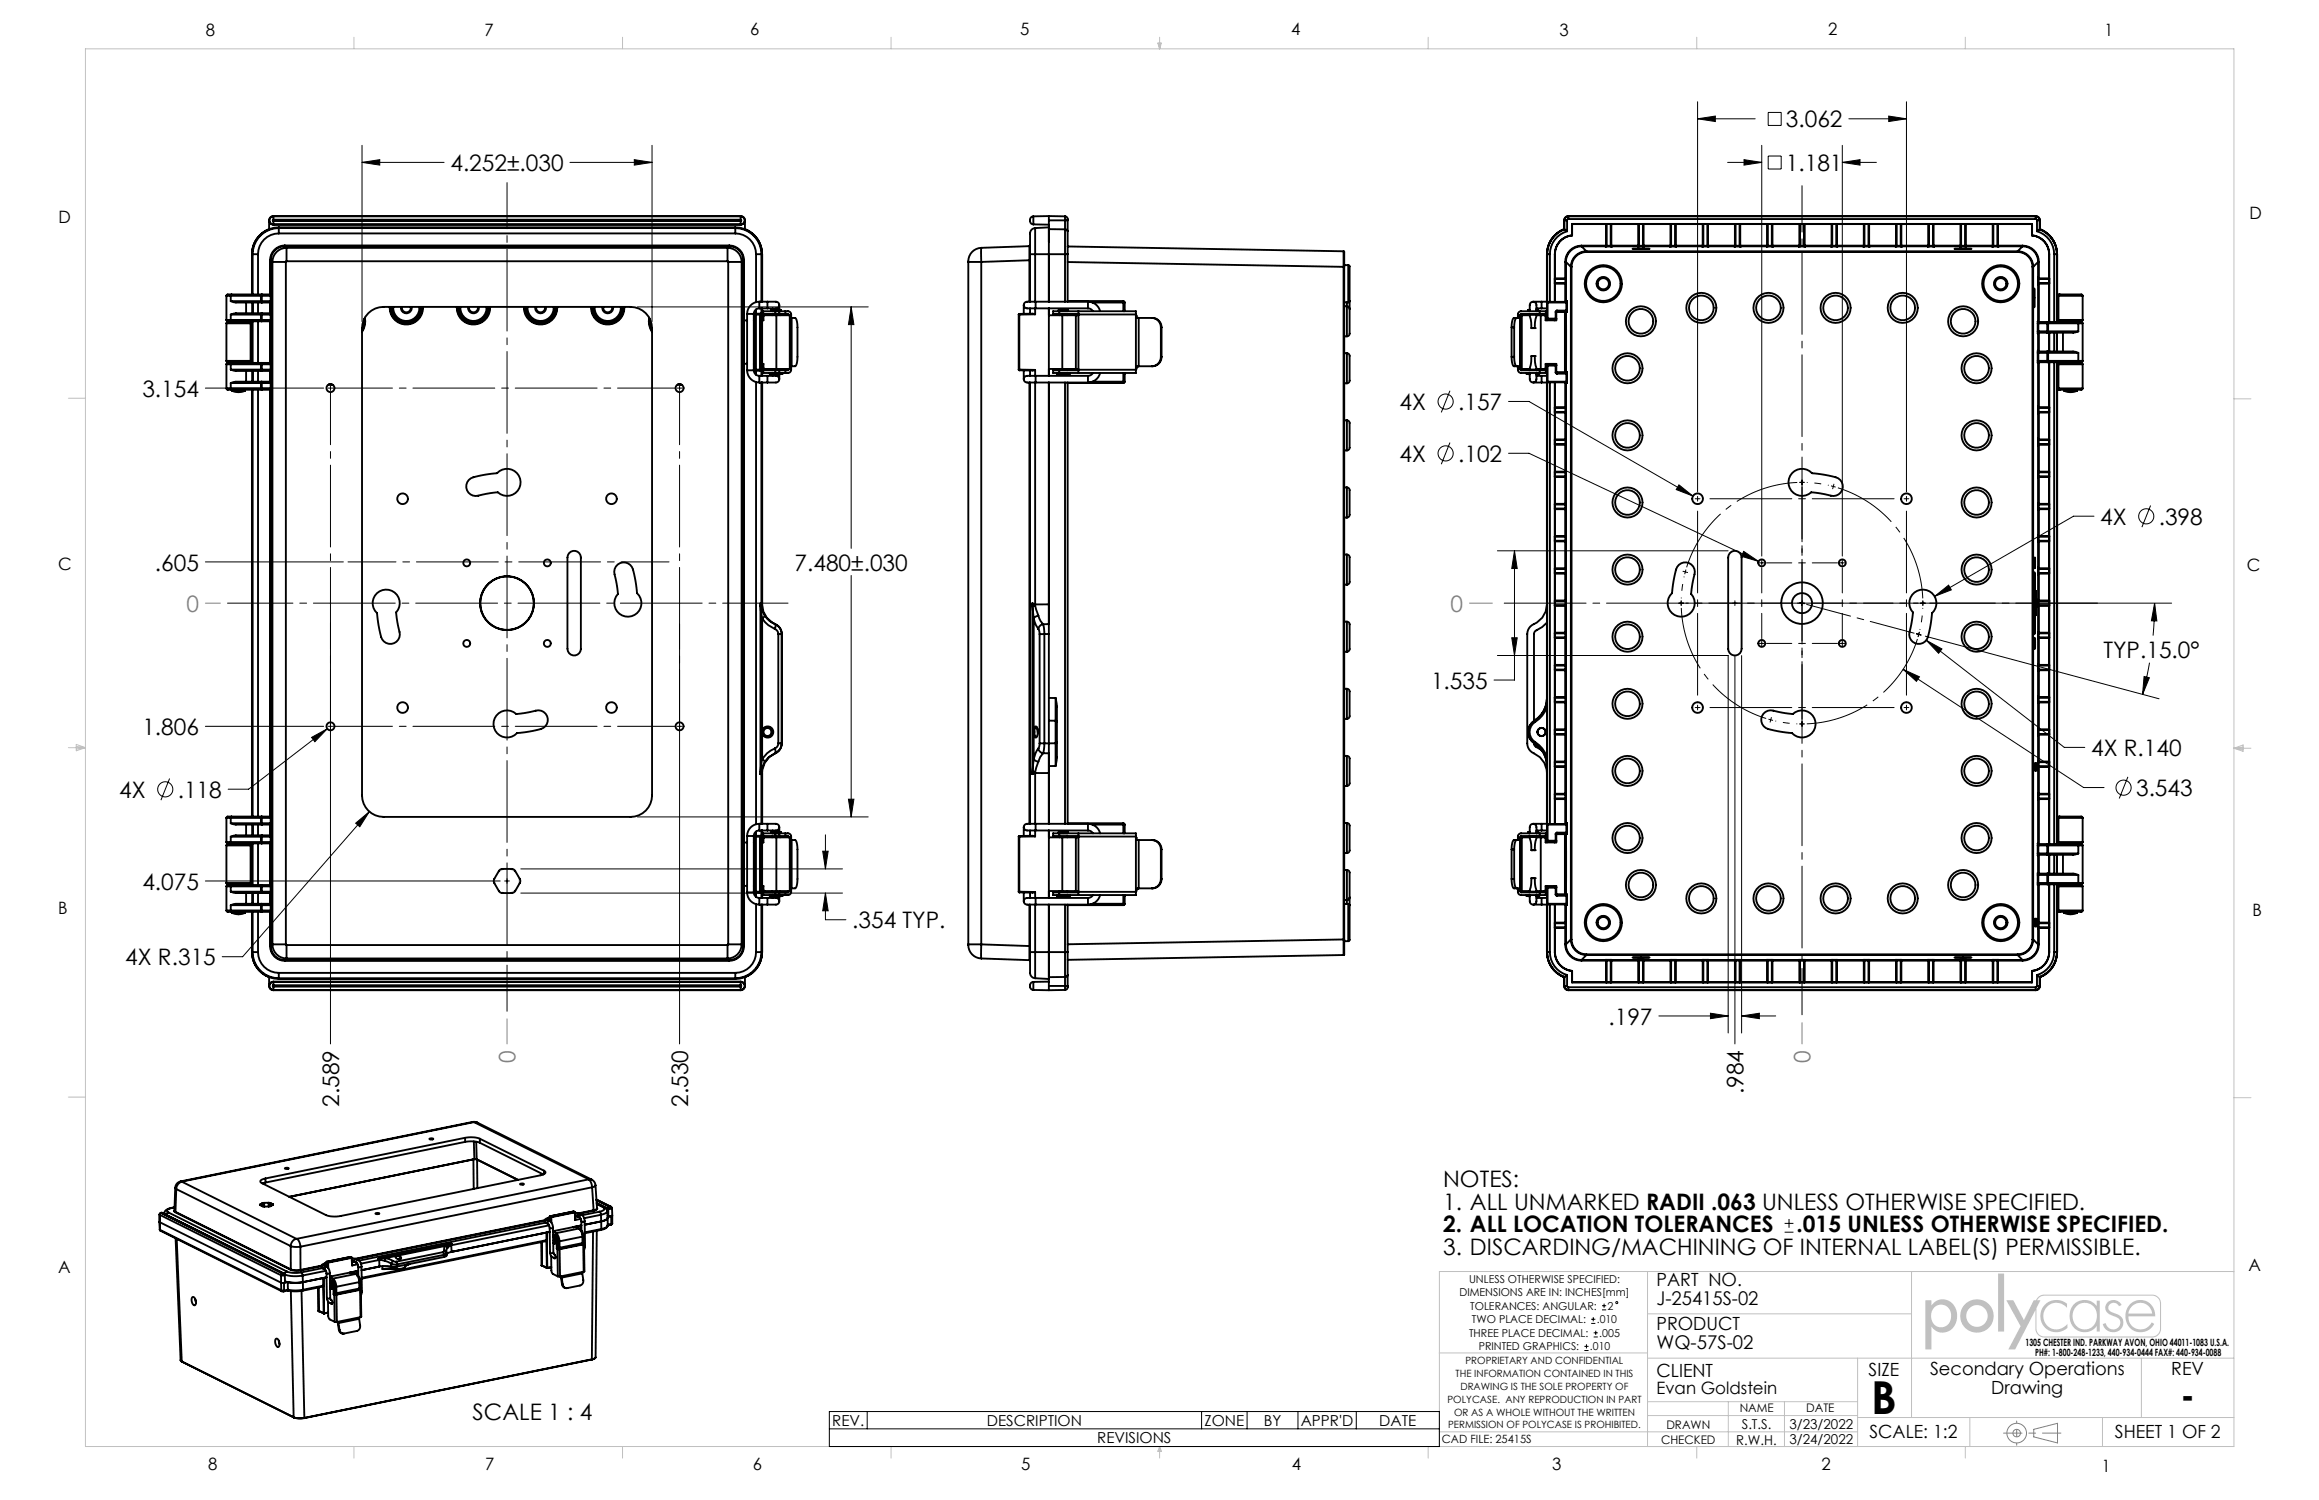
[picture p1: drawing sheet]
<svg xmlns="http://www.w3.org/2000/svg" width="432mm" height="279mm" viewBox="0 0 432 279" stroke-linecap="round" stroke-linejoin="round" font-family="sans-serif">
<defs><g id="words">
<text font-size="8.5" x="348.4" y="263.5">B</text>
<text font-size="6.8" x="406" y="262.3">-</text>
<g font-size="4.2">
<text x="332.5" y="23.7">3.062</text>
<text x="83.9" y="31.9">4.252±.030</text>
<text x="332.5" y="31.8">1.181</text>
<text x="26.5" y="73.9">3.154</text>
<text x="260.6" y="76.4">4X</text>
<text x="271.5" y="76.4">.157</text>
<text x="260.6" y="86">4X</text>
<text x="271.5" y="86">.102</text>
<text x="391.1" y="97.7">4X</text>
<text x="402" y="97.7">.398</text>
<text x="28.9" y="106.3">.605</text>
<text x="147.9" y="106.3">7.480±.030</text>
<text x="391.7" y="122.5">TYP.15.0°</text>
<text x="266.5" y="128.3">1.535</text>
<text x="26.5" y="136.9">1.806</text>
<text x="389.4" y="140.8">4X R.140</text>
<text x="22.2" y="148.6">4X</text>
<text x="33.1" y="148.6">.118</text>
<text x="397.7" y="148.3">3.543</text>
<text x="26.5" y="165.7">4.075</text>
<text x="158.7" y="172.9">.354 TYP.</text>
<text x="23.3" y="179.8">4X R.315</text>
<text x="299.5" y="190.8">.197</text>
<text x="324.6" y="203.8" transform="rotate(-90 324.6 203.8)">.984</text>
<text x="63.1" y="206.2" transform="rotate(-90 63.1 206.2)">2.589</text>
<text x="128.1" y="206.2" transform="rotate(-90 128.1 206.2)">2.530</text>
<text x="268.7" y="221.2">NOTES:</text>
<text x="268.7" y="225.3">1. ALL UNMARKED RADII .063 UNLESS OTHERWISE SPECIFIED.</text>
<text x="268.7" y="229.5">2. ALL LOCATION TOLERANCES</text>
<text x="268.7" y="233.7">3. DISCARDING/MACHINING OF INTERNAL LABEL(S) PERMISSIBLE.</text>
<text x="334.5" y="229.5">.015 UNLESS OTHERWISE SPECIFIED.</text>
<text x="88" y="264.5">SCALE 1 : 4</text>
</g>
<g font-size="4.2" fill="#808080">
<text x="34.7" y="113.9">0</text>
<text x="270.1" y="113.9">0</text>
<text x="96" y="198" transform="rotate(-90 96 198)">0</text>
<text x="337.1" y="198" transform="rotate(-90 337.1 198)">0</text>
</g>
<g font-size="3.5">
<text x="308.4" y="243.1">J-25415S-02</text>
<text x="308.4" y="251.3">WQ-57S-02</text>
</g>
<g font-size="3.4">
<text x="308.4" y="239.6">PART NO.</text>
<text x="308.4" y="247.8">PRODUCT</text>
<text x="308.4" y="256.4">CLIENT</text>
<text x="347.9" y="256.2">SIZE</text>
<text x="359.4" y="256.1">Secondary Operations</text>
<text x="404.3" y="256.2">REV</text>
<text x="370.8" y="259.6">Drawing</text>
<text x="348.1" y="267.9">SCALE: 1:2</text>
<text x="393.8" y="267.9">SHEET 1 OF 2</text>
</g>
<g font-size="3.2">
<text x="38.3" y="6.7">8</text>
<text x="90.2" y="6.7">7</text>
<text x="139.7" y="6.5">6</text>
<text x="190" y="6.5">5</text>
<text x="240.4" y="6.5">4</text>
<text x="290.4" y="6.7">3</text>
<text x="340.4" y="6.5">2</text>
<text x="391.9" y="6.7">1</text>
<text x="10.9" y="41.6">D</text>
<text x="418.9" y="40.7">D</text>
<text x="10.9" y="106.3">C</text>
<text x="418.4" y="106.4">C</text>
<text x="10.8" y="170.2">B</text>
<text x="419.4" y="170.6">B</text>
<text x="10.8" y="237.2">A</text>
<text x="418.6" y="236.8">A</text>
<text x="308.4" y="259.6">Evan Goldstein</text>
<text x="38.8" y="273.8">8</text>
<text x="90.4" y="273.8">7</text>
<text x="140.2" y="273.8">6</text>
<text x="190.1" y="273.9">5</text>
<text x="240.5" y="273.8">4</text>
<text x="289" y="273.9">3</text>
<text x="339.1" y="273.8">2</text>
<text x="391.4" y="274.1">1</text>
</g>
<g font-size="2.8">
<text x="155" y="265.6">REV.</text>
<text x="183.7" y="265.6">DESCRIPTION</text>
<text x="204.3" y="268.9">REVISIONS</text>
<text x="224.3" y="265.6">ZONE</text>
<text x="235.3" y="265.6">BY</text>
<text x="242.2" y="265.6">APPR'D</text>
<text x="256.8" y="265.6">DATE</text>
</g>
<g font-size="2.5">
<text x="323.3" y="269.1">R.W.H.</text>
<text x="324.3" y="266.2">S.T.S.</text>
<text x="333.2" y="266.1">3/23/2022</text>
<text x="333.2" y="269">3/24/2022</text>
</g>
<g font-size="2.2">
<text x="323.9" y="263.1">NAME</text>
<text x="336.3" y="263.1">DATE</text>
<text x="309.3" y="268.9">CHECKED</text>
<text x="310.3" y="266.1">DRAWN</text>
</g>
<text font-size="2.1" x="268.5" y="268.8">CAD FILE: 25415S</text>
<g font-size="2">
<text x="273.5" y="238.9">UNLESS OTHERWISE SPECIFIED:</text>
<text x="271.8" y="241.5">DIMENSIONS ARE IN: INCHES[mm]</text>
<text x="273.8" y="244">TOLERANCES: ANGULAR:</text>
<text x="299.3" y="244">2</text>
<text x="273.5" y="249">THREE PLACE DECIMAL:</text>
<text x="274.1" y="246.5">TWO PLACE DECIMAL:</text>
<text x="275.3" y="251.6">PRINTED GRAPHICS:</text>
<text x="296.1" y="251.6">.010</text>
<text x="297.3" y="246.5">.010</text>
<text x="297.8" y="249">.005</text>
</g>
<g font-size="1.9">
<text x="377.1" y="250.8">1305 CHESTER IND. PARKWAY AVON, OHIO 44011-1083 U.S.A.</text>
<text x="271" y="256.5">THE INFORMATION CONTAINED IN THIS</text>
<text x="272.9" y="254.1">PROPRIETARY AND CONFIDENTIAL</text>
<text x="379" y="252.6">PH#: 1-800-248-1233, 440-934-0444 FAX#: 440-934-0088</text>
<text x="269.5" y="261.3">POLYCASE. ANY REPRODUCTION IN PART</text>
<text x="270.8" y="263.7">OR AS A WHOLE WITHOUT THE WRITTEN</text>
<text x="271.9" y="258.9">DRAWING IS THE SOLE PROPERTY OF</text>
<text x="269.7" y="266.1">PERMISSION OF POLYCASE IS PROHIBITED.</text>
</g>
</g></defs>
<g fill="none" stroke="#808080" stroke-width=".19">
<path d="M378.7 266.2l4.4-1.1v3.7l-4.4-1.2z"/>
<circle cx="375.5" cy="266.9" r=".7"/>
<circle cx="375.5" cy="266.9" r="1.83"/>
</g>
<path d="M373.1 266.9h10.6" fill="none" stroke="#808080" stroke-width=".19" stroke-dasharray="15.2 1.3 1.3 1.3" stroke-dashoffset="11.8"/>
<path d="M375.5 264.7v4.5" fill="none" stroke="#808080" stroke-width=".19" stroke-dasharray="15.2 1.3 1.3 1.3" stroke-dashoffset="14.9"/>
<g fill="none" stroke="#c0c0c0" stroke-width=".19">
<path d="M15.9 9.1h400.1v260.3h-400.1zM65.9 6.9v2.2M115.9 6.9v2.2M165.9 6.9v2.2M215.6 8h.6l-.3 1.1zM215.7 8l.2 1.1M215.9 6.9v2.2M216 8l-.1 1.1M265.9 6.9v2.2M315.9 6.9v2.2M365.9 6.9v2.2M12.7 74.2h3.2"/>
<path d="M416 74.3h3.1M12.7 139.3h3.2M14.2 139l1.7 .3M14.2 138.7l1.7 .6-1.7 .5zM15.9 139.3l-1.7 .2M416 139.4h3.1M416 139.4l1.7-.6v1.1zM416 139.4l1.7 .2M417.7 139.1l-1.7 .3M12.7 204.4h3.2M416 204.5h3.1M306.8 236.8v32.6"/>
<path d="M355.9 236.8v27.2M416 236.8h-148v32.6M268 252h38.8M306.8 244.7h49.1M345.9 253v16.4M398.7 253v11M416 253h-109.2M65.9 269.4v2.2M115.9 269.4v2.2M165.9 269.4v2.2M215.9 269.4v2.2M215.9 269.4l.3 .9h-.6z"/>
<path d="M265.9 269.4v2.2M268 266.7h77.9M306.8 261.1h39.1M306.8 263.7h39.1M315.9 269.4v2.2M321.8 261.1v8.3M332.3 261.1v8.3M345.9 264h70.1M365.9 269.4v2.2M366.8 264v5.4M391.5 264v5.4"/>
</g>
<path d="M358.5 242.2v9.2h1.1v-4.3a2.63 2.63 0 0 0 3 1 2.63 2.63 0 0 0 1.8-2.6 2.79 2.79 0 0 0-3.7-3.3l-.5 .4-.6 .6v-1zM360.2 243.5a1.92 1.92 0 0 1 2.3-.1 1.92 1.92 0 0 1 .7 2.3 1.87 1.87 0 0 1-2.2 1.5 1.87 1.87 0 0 1-1.4-2.3l.2-.8zM365 245.1a3.1 3.1 0 0 0 6.2 0 3.1 3.1 0 0 0-6.2 0zM366.1 245.1a2.01 2.01 0 0 1 4 0 2.01 2.01 0 0 1-4 0zM372 237.2v10.8h1.2v-10.8zM373.6 242.2h1.3l2 3.7 1.8-3.7h.4a1.66 1.66 0 0 1 1.6-1.1h20a1.66 1.66 0 0 1 1.7 1.7v4.7a1.66 1.66 0 0 1-1.7 1.6h-20a1.66 1.66 0 0 1-1.7-1.6v-3.5l-3.8 7.4h-1.3l2.3-4.4zM379.6 241.7l-.3 .5h.6l-.7 1.4v3.9a1.46 1.46 0 0 0 1.5 1.4h20a1.46 1.46 0 0 0 1.5-1.4v-4.7a1.46 1.46 0 0 0-1.5-1.5h-20l-.6 .1zM380.8 243a3 3 0 0 0-.1 4.2 3 3 0 0 0 4.3 .2v-.8a2.47 2.47 0 0 1-3.7 .4 2.47 2.47 0 0 1-.1-3.6 2.47 2.47 0 0 1 3.7 .2v-.7a3.1 3.1 0 0 0-4.1 .1zM396.6 243a2.99 2.99 0 0 0-.5 3.7 2.99 2.99 0 0 0 3.5 1.3l.8-.5 .6-.8 .1-.1-.5-.3a2.28 2.28 0 0 1-2.6 1.3 2.28 2.28 0 0 1-1.7-2.4h5a2.77 2.77 0 0 0-1.6-2.8 2.77 2.77 0 0 0-3.1 .6zM397 243.3a2.21 2.21 0 0 1 2.3-.5 2.21 2.21 0 0 1 1.4 1.9h-4.4l.2-.8zM386.2 242.9a3 3 0 0 0-.6 3.6 3 3 0 0 0 3.3 1.6l.9-.4 .6-.7v1h.6v-5.7h-.6v1a2.84 2.84 0 0 0-4.2-.4zM386.7 243.3a2.31 2.31 0 0 1 2.9-.2 2.31 2.31 0 0 1 .7 2.8 2.26 2.26 0 0 1-2.7 1.7 2.26 2.26 0 0 1-1.7-2.7l.3-1zM392.4 242.6a1.66 1.66 0 0 1 2.6 .5l-.4 .2-.7-.6h-.4l-.5 .1a.88 .88 0 0 0-.4 1 .88 .88 0 0 0 .8 .7 2.18 2.18 0 0 1 2 1.7 1.94 1.94 0 0 1-1.8 2 1.94 1.94 0 0 1-2.1-1.6l.6-.1a1.33 1.33 0 0 0 1.7 1.1 1.33 1.33 0 0 0 .7-2l-.5-.3a2.32 2.32 0 0 1-2-1.5l.1-.7z" fill-rule="evenodd" fill="#c0c0c0"/>
<g fill="none" stroke="#000" stroke-width=".19">
<path d="M316.1 19v72.6M355 19v72.6M67.4 27.1v32.8M67.4 30.2h15.3M67.4 30.2l3.3-.5v1.1zM106.1 30.2h15.3M118.1 29.7l3.3 .5-3.3 .6zM121.4 27.1v32.8M316.1 22.1l3.3-.5v1zM316.1 22.1h10.7M321.7 30.2h6.3M324.7 29.7l3.3 .5-3.3 .6z"/>
<path d="M328 27.1v76.5M329.2 20.9h2.5v2.5h-2.5zM329.2 29.1h2.5v2.4h-2.5zM343 30.2h6.4M343 27.1v76.5M343 30.2l3.3-.5v1.1zM344.3 22.1h10.7M351.7 21.6l3.3 .5-3.3 .5zM118.7 57.2h43M158.5 57.2v44.9M158.5 57.2l.5 3.3h-1zM38.2 72.3h22.1"/>
<path d="M61.1 72.3h.9M61.5 71.8v.9M126.1 72.3h.9M126.5 71.8v.9M270 72.8l-1.6 4M280.9 74.8h3.8l30.5 17.6M270 82.4l-1.6 4.1M280.9 84.4h3.8l42.8 20.2M312.6 90.3l2.6 2.1-3.1-1.2zM315.6 92.9h.9M316.1 92.5v.8M335.1 89.9l.9-.1z"/>
<path d="M335.5 89.4v.9M340.9 90.5l.9 .2M341.5 90.2l-.3 .8M354.5 92.9h.9M355 92.5v.8M389.9 96.2h-3.8l-25.9 14.9M400.4 94.2l-1.6 4M38.2 104.7h25.7M61.5 116v78.4M126.5 116.2v78.2M158.5 107.2v45M278.8 102.6h43"/>
<path d="M281.5 118.8h1l-.5 3.3zM282 102.6l.5 3.3h-1zM282 102.6v24.1h-3.8M312.6 112.3h.9M313 111.9v.9zM313.4 106.4l.8 .2M313.9 106.1l-.2 .9M322.6 112.3h.9M323 111.9v.9M324.7 102.7l2.8 1.9-3.3-1zM327.6 104.8h.9M327.6 119.8h.9"/>
<path d="M328 104.4v.9M328 119.4v.9M335.1 112.3h.9M335.1 112.2l.9 .3M335.5 111.9v.9M335.7 111.9l-.3 .9M342.6 104.8h.9M342.6 119.8h.9M343 104.4v.9M343 119.4v.9M356.8 118.1l.5 .1M357.3 118.2l.4 .1"/>
<path d="M357.3 118.2l.1-.5-.2 .9M357.3 118.2l-.1 .4M357.6 112.3h.9M358 111.9v.9zM358.5 118.5l43.5 11.7M358.7 119.3l25.7 19.9h3.8M358.7 119.3l2.9 1.6-.6 .8zM359.3 112.3h45.1M360.2 111.1l2.6-2.1 .5 .9zM401.2 112.3l.4 3.4-1-.1zM401.2 112.3l-.3 6.1M38.2 135.3h22.1"/>
<path d="M58 137.4l2.9-1.7-2.3 2.5zM60.9 135.7l-14.6 11.3h-3.8M61.1 135.3h.9M126.1 135.3h.9M278.8 122.1h43M315.6 131.8h.9M316.1 131.3v.9M321.8 122.1v70.3M323 122.1v72.3M324.3 122.1v70.3M329.3 134l.8 .2M329.8 133.7l-.2 .8"/>
<path d="M335.1 134.8h.9zM335.5 134.4v.9M354.4 124.7l33.6 22h3.8M354.4 124.7l3 1.4-.6 .8zM354.5 131.8h.9M355 131.3v.9M399.2 126l1 .2-1.3 3.1zM400.2 123.4l-1.3 5.9M31.6 145l-1.6 4M66.2 153.3l2.6-2.1-1.8 2.8zM68.8 151.2l-23.6 27h-3.8M118.7 152.2h43"/>
<path d="M153.2 158.5h1l-.5 3.3zM153.7 155.5v6.3M158 148.9h1l-.5 3.3zM396.2 144.7l-1.6 4M38.2 164.1h54.9M94 164.1h.9M94.4 163.7v.8M97 166.3h59.9M97 161.8h59.9M153.7 166.3v5h3.8M153.7 166.3l.5 3.4h-1zM308.9 189.2h12.9"/>
<path d="M318.5 188.7l3.3 .5-3.3 .5zM324.3 189.2h6.3M324.3 189.2l3.3-.5v1zM332.3 229.5h1.6M332.3 227.9h1.6M333.1 227.1v1.6M295 251.6h.8M295 250.8h.8M295.4 250.4v.8M296.3 246.5h.8M296.3 245.7h.8M296.7 245.3v.8"/>
<path d="M296.7 249h.8M296.7 248.3h.8M297.1 247.9v.7M298.3 244h.8M298.3 243.2h.8M298.7 242.8v.8M154.4 262.9h113.6v6.5h-113.6zM154.4 266.1h113.6M161.5 262.9v3.2M223.7 262.9v3.2M232.2 262.9v3.2M241.7 262.9v3.2"/>
<path d="M252.5 262.9v3.2"/>
<circle cx="269.2" cy="74.8" r="1.41"/>
<circle cx="269.2" cy="84.5" r="1.41"/>
<circle cx="399.6" cy="96.2" r="1.41"/>
<circle cx="30.8" cy="147" r="1.41"/>
<circle cx="395.4" cy="146.7" r="1.41"/>
<circle cx="301" cy="242.6" r=".19"/>
</g>
<path d="M299.8 52.8a1.25 1.25 0 0 0-1.8-1.1 1.25 1.25 0 0 0-.2 2.2 1.25 1.25 0 0 0 2-.9v-.2M373.8 52.8a1.25 1.25 0 0 0-1.8-1.1 1.25 1.25 0 0 0-.2 2.2 1.25 1.25 0 0 0 2-.9v-.2M299.8 171.8a1.25 1.25 0 0 0-1.8-1.1 1.25 1.25 0 0 0-.2 2.2 1.25 1.25 0 0 0 2-.9v-.2M373.8 171.8a1.25 1.25 0 0 0-1.8-1.1 1.25 1.25 0 0 0-.2 2.2 1.25 1.25 0 0 0 2-.9v-.2" fill="none" stroke="#000" stroke-width=".19" stroke-dasharray="1.3 .6" stroke-dashoffset=".5" stroke-linecap="butt"/>
<path d="M96.6 163.4a2.25 2.25 0 0 0-3.8-.9 2.25 2.25 0 0 0 1 3.8 2.25 2.25 0 0 0 2.8-2.7v-.2" fill="none" stroke="#c0c0c0" stroke-width=".19" stroke-dasharray="15.2 1.3 1.3 1.3" stroke-dashoffset="10.1" stroke-linecap="butt"/>
<path d="M334.6 89.9a22.5 22.5 0 0 0-20.5 15.8M313.1 113.2a22.5 22.5 0 0 0 15.8 20.6M358 111.5a22.5 22.5 0 0 0-15.8-20.6M336.4 134.8a22.5 22.5 0 0 0 20.6-15.8" fill="none" stroke="#000" stroke-width=".19" stroke-dasharray="15.2 1.3 1.3 1.3" stroke-dashoffset="3.3" stroke-linecap="butt"/>
<path d="M340.5 90.4l-2-.4-2.1-.1M313.6 107.4l-.4 2-.1 2.1M357.5 117.3l.3-2 .2-2.1M330.6 134.3l2 .4 2.1 .1" fill="none" stroke="#000" stroke-width=".19" stroke-dasharray="15.2 1.3 1.3 1.3" stroke-dashoffset="15.1" stroke-linecap="butt"/>
<path d="M146.7 112.3h-104.3" fill="none" stroke="#000" stroke-width=".19" stroke-dasharray="15.2 1.3 1.3 1.3" stroke-dashoffset="3.1"/>
<path d="M94.4 34v154.4M335.5 189v-154.4" fill="none" stroke="#000" stroke-width=".19" stroke-dasharray="15.2 1.3 1.3 1.3" stroke-dashoffset="6.6"/>
<path d="M64.8 104.7h59.8" fill="none" stroke="#000" stroke-width=".19" stroke-dasharray="15.2 1.3 1.3 1.3" stroke-dashoffset="6.3"/>
<path d="M279.5 112.3h111.7" fill="none" stroke="#000" stroke-width=".19" stroke-dasharray="15.2 1.3 1.3 1.3" stroke-dashoffset="-.6"/>
<path d="M38.2 112.3h2.8M273.6 112.3h4.3M94.4 189.8v4.6M335.5 190.5v3.9" fill="none" stroke="#808080" stroke-width=".19"/>
<path d="M62.4 72.3h63.2M62.4 135.3h63.2" fill="none" stroke="#000" stroke-width=".19" stroke-dasharray="15.2 1.3 1.3 1.3" stroke-dashoffset="4.6"/>
<path d="M61.5 134.4v-61.2M126.5 134.4v-61.2" fill="none" stroke="#000" stroke-width=".19" stroke-dasharray="15.2 1.3 1.3 1.3" stroke-dashoffset="5.6"/>
<path d="M328 119v-13.3M328.9 104.8h13.2M328.9 119.8h13.2M343 119v-13.3" fill="none" stroke="#000" stroke-width=".19" stroke-dasharray="15.2 1.3 1.3 1.3" stroke-dashoffset="10.5"/>
<path d="M317 92.9h37.1M316.1 130.9v-37.1M317 131.8h37.1M355 130.9v-37.1" fill="none" stroke="#000" stroke-width=".19" stroke-dasharray="15.2 1.3 1.3 1.3" stroke-dashoffset="-1.4"/>
<path d="M356.4 117.9l-20-5.3" fill="none" stroke="#000" stroke-width=".19" stroke-dasharray="15.2 1.3 1.3 1.3" stroke-dashoffset="6.8"/>
<path d="M313.9 112.3h43.2M335.5 134v-43.3" fill="none" stroke="#000" stroke-width=".19" stroke-dasharray="15.2 1.3 1.3 1.3" stroke-dashoffset="5.1"/>
<g fill="#000">
<path d="M285 66.3a.17 .17 0 0 1 .3 0 .17 .17 0 0 1-.3 0zM285.6 66.3a.2 .2 0 0 1 .4 0 .2 .2 0 0 1-.4 0zM285.6 61.1a.2 .2 0 0 1 .4 0 .2 .2 0 0 1-.4 0zM285 61.1a.17 .17 0 0 1 .3 0 .17 .17 0 0 1-.3 0zM285 163.6a.17 .17 0 0 1 .3 0 .17 .17 0 0 1-.3 0zM285.6 163.6a.2 .2 0 0 1 .4 0 .2 .2 0 0 1-.4 0zM285.6 158.4a.2 .2 0 0 1 .4 0 .2 .2 0 0 1-.4 0zM285 158.4a.17 .17 0 0 1 .3 0 .17 .17 0 0 1-.3 0z"/>
<path d="M211.3 156a.2 .2 0 0 1 .4 0 .2 .2 0 0 1-.4 0zM211.3 165.9a.2 .2 0 0 1 .4 0 .2 .2 0 0 1-.4 0zM211.3 58.8a.2 .2 0 0 1 .4 0 .2 .2 0 0 1-.4 0zM211.3 68.7a.2 .2 0 0 1 .4 0 .2 .2 0 0 1-.4 0z"/>
<path d="M153.7 166.3l.5 3.4h-1zM153.2 158.5h1l-.5 3.3zM67.4 30.2l3.3-.5v1.1zM118.1 29.7l3.3 .5-3.3 .6zM158 148.9h1l-.5 3.3zM158.5 57.2l.5 3.3h-1zM58 137.4l.6 .8 2.3-2.5zM66.2 153.3l.8 .7 1.8-2.8zM360.2 111.1l3.1-1.2-.5-.9zM358.7 119.3l2.3 2.4 .6-.8zM354.4 124.7l2.4 2.2 .6-.8zM351.7 21.6l3.3 .5-3.3 .5zM316.1 22.1l3.3-.5v1zM399.2 126l1 .2-1.3 3.1zM401.2 112.3l.4 3.4-1-.1zM324.7 102.7l-.5 .9 3.3 1zM343 30.2l3.3-.5v1.1zM324.7 29.7l3.3 .5-3.3 .6zM282 102.6l.5 3.3h-1zM281.5 118.8h1l-.5 3.3zM318.5 188.7l3.3 .5-3.3 .5zM324.3 189.2l3.3-.5v1zM312.6 90.3l-.5 .9 3.1 1.2z"/>
</g>
<g fill="none" stroke="#000" stroke-width=".35">
<path d="M42.2 59.6l.2 .2h.7M42.2 59.6h.8M42.2 55.1h.8M42.2 55.1v4.5M43 56.1l.9 .2h6.5M43 59.6l.1 .2M43 56.1h5.6M43 55.1h5.6M43 58.6h5.6M43 59.6h5.6M43 55.1v1M43 58.6v1"/>
<path d="M43.1 54.8l-.7 .1-.2 .2M43.1 54.8l-.1 .3M43.1 54.8h7.3M43.1 59.8h7.3M43.7 59.8v.2M45.1 59.8v.2M45.8 56.3v2M46.4 60h-4l-.2 .2M46.4 60l.3 .2M46.4 60h.5M46.9 47.3h.1M46.9 47.3v7.5"/>
<path d="M46.9 59.8v7.8M47 56.3v2M47 47.3h1M47 47.3v7.5M47 59.8v7.8M48 47.3v7.5M48 56.3v2M48 59.8v7.8M48.6 55.1l.1-.3v.3M48.6 55.1h.1M48.6 56.1h.1M48.6 56.1l.1 .2v-.2"/>
<path d="M48.6 58.6h.1M48.6 58.6l.1-.3v.3M48.6 59.6h.1M48.6 59.6l.1 .2v-.2M48.6 55.1v1M48.6 58.6v1M48.7 56.1h1.7M48.7 55.1h1.7M48.7 55.1v1M48.7 58.6v1M48.7 58.6h1.7M48.7 59.6h1.7"/>
<path d="M50.1 41a.8 .8 0 0 0 .8 .8M50.1 41v1.7a5 5 0 0 0-3.2 4.6M50.3 54.8h.1M50.3 56.3h.1M50.3 59.8h.1M50.3 56.3l.1 .2M50.3 58.3h.1M50.3 59.8l.1 .2M50.3 48.5h.1M50.3 48.5v6.3M50.3 56.3v2M50.3 59.8v7.8"/>
<path d="M50.4 54.8v.3M50.4 56.3l.1 .2M50.4 58.3v.3M50.4 59.8l.1 .2M50.4 58.3h-6.5l-.9 .3M50.4 55.1h.1M50.4 56.1h.1M50.4 56.1v.2M50.4 58.6h.1M50.4 59.6h.1M50.4 59.6v.2M50.4 55.1v1"/>
<path d="M50.4 58.6v1M50.4 54.7l-.1 .1M50.4 58.2l-.1 .1M50.4 60h.1M50.4 48.5l.3 .3M50.4 48.5v6.2M50.4 56.5v1.7M50.4 60v7.5M50.4 58.2h.1M50.4 56.5h.1M50.4 54.7h.1M50.5 58.2v.4"/>
<path d="M50.5 54.7v.4M50.5 54.7l-.1 .1M50.5 58.2l-.1 .1M50.5 59.6v.4M50.5 56.1v.4M50.5 55.1v1M50.5 58.6v1M50.7 48.8h2.5M50.7 48.8v127.1M50.9 40.3a.75 .75 0 0 0-.7 .7 .75 .75 0 0 0 .7 .8M50.9 40.3v.6M50.9 40.9l-.1 .1 .1 .2"/>
<path d="M50.9 41.2v.6M50.9 40.2a.8 .8 0 0 0-.8 .8M50.9 40.3h87M50.9 40.9h87M50.9 41.2h87M50.9 41.8h87M50.9 40.2v.1M50.9 41.8h.1M50.9 40.2h87M51.9 42.5a4.9 4.9 0 0 0-4.9 4.8M51.9 42.5v1M51.9 43.5a3.9 3.9 0 0 0-3.9 3.8"/>
<path d="M51.9 42.3a5 5 0 0 0-5 5M51.9 43.5h85M51.9 42.5h85M51.9 42.3v.2M51.9 42.3h85M53 45.9a2.62 2.62 0 0 0-2.6 2.6M53 45.7a2.75 2.75 0 0 0-2.7 2.8M53 45.7v.2M53 45.9l.4 .3M53 45.9h82.8M53 45.7h82.8M53.2 48.8v127.1"/>
<path d="M53.4 46.2a2.63 2.63 0 0 0-2.7 2.6M53.4 46.2v2.5M53.4 48.7l-.2 .1M53.4 46.2h82.1M53.4 48.7h82.1M67.8 59.3a3.5 3.5 0 0 1-.4 2.3M67.9 59.2a3.6 3.6 0 0 1-.5 2.6M68.6 58.3a4 4 0 0 1 2.8-1.1h46a4 4 0 0 1 4 4v87a4 4 0 0 1-4 4h-46a4 4 0 0 1-4-4v-87a4 4 0 0 1 1.2-2.9zM72.6 57.2a3.1 3.1 0 0 0 3.1 3.2 3.1 3.1 0 0 0 3.1-3.2M72.7 57.2a2.97 2.97 0 0 0 3 3.1 2.97 2.97 0 0 0 2.9-3.1M73 57.2a2.7 2.7 0 0 0 2.7 2.8 2.7 2.7 0 0 0 2.7-2.8M73.2 57.2a2.45 2.45 0 0 0 2.5 2.6 2.45 2.45 0 0 0 2.4-2.6"/>
<path d="M74.7 57.2a1.02 1.02 0 0 0 1 1.2 1.02 1.02 0 0 0 1-1.2M74.8 57.2a.84 .84 0 0 0 .9 1 .84 .84 0 0 0 .8-1M85.1 57.2a3.1 3.1 0 0 0 3.1 3.2 3.1 3.1 0 0 0 3.1-3.2M85.2 57.2a2.97 2.97 0 0 0 3 3.1 2.97 2.97 0 0 0 2.9-3.1M85.5 57.2a2.7 2.7 0 0 0 2.7 2.8 2.7 2.7 0 0 0 2.7-2.8M85.7 57.2a2.45 2.45 0 0 0 2.5 2.6 2.45 2.45 0 0 0 2.4-2.6M87.2 57.2a1.02 1.02 0 0 0 1 1.2 1.02 1.02 0 0 0 1-1.2M87.3 57.2a.84 .84 0 0 0 .9 1 .84 .84 0 0 0 .8-1M97.6 57.2a3.1 3.1 0 0 0 3.1 3.2 3.1 3.1 0 0 0 3.1-3.2M97.7 57.2a2.97 2.97 0 0 0 3 3.1 2.97 2.97 0 0 0 2.9-3.1M98 57.2a2.7 2.7 0 0 0 2.7 2.8 2.7 2.7 0 0 0 2.7-2.8M98.2 57.2a2.45 2.45 0 0 0 2.5 2.6 2.45 2.45 0 0 0 2.4-2.6"/>
<path d="M99.7 57.2a1.02 1.02 0 0 0 1 1.2 1.02 1.02 0 0 0 1-1.2M99.8 57.2a.84 .84 0 0 0 .9 1 .84 .84 0 0 0 .8-1M110.1 57.2a3.1 3.1 0 0 0 3.1 3.2 3.1 3.1 0 0 0 3.1-3.2M110.2 57.2a2.97 2.97 0 0 0 3 3.1 2.97 2.97 0 0 0 2.9-3.1M110.5 57.2a2.7 2.7 0 0 0 2.7 2.8 2.7 2.7 0 0 0 2.7-2.8M110.7 57.2a2.45 2.45 0 0 0 2.5 2.6 2.45 2.45 0 0 0 2.4-2.6M112.2 57.2a1.02 1.02 0 0 0 1 1.2 1.02 1.02 0 0 0 1-1.2M112.3 57.2a.84 .84 0 0 0 .9 1 .84 .84 0 0 0 .8-1M120.9 59.2a3.6 3.6 0 0 0 .5 2.6M121 59.3a3.5 3.5 0 0 0 .4 2.3M135.5 46.2v2.5M135.5 48.7l.1 .1"/>
<path d="M135.5 46.2a2.63 2.63 0 0 1 2.6 2.6M135.6 48.8h2.5M135.6 48.8v127.1M135.8 45.9a2.63 2.63 0 0 1 2.6 2.6M135.8 45.7v.2M135.8 45.7a2.75 2.75 0 0 1 2.7 2.8M135.8 45.9l-.3 .3M136.9 43.5a3.9 3.9 0 0 1 3.9 3.8M136.9 42.5v1M136.9 42.5a4.9 4.9 0 0 1 4.9 4.8M136.9 42.3a5 5 0 0 1 5 5M136.9 42.3v.2"/>
<path d="M137.9 40.3v.6M137.9 40.9l.1 .1-.1 .2M137.9 41.2v.6M137.9 40.3a.75 .75 0 0 1 .8 .7 .75 .75 0 0 1-.8 .8M137.9 40.2a.8 .8 0 0 1 .8 .8M137.9 40.2v.1M137.9 41.8h.1M138.1 48.8v127.1M138.4 59.6l.1 .1M138.4 59.6h.1M138.4 48.5h.1M138.4 48.5l-.3 .3"/>
<path d="M138.4 48.5v127.7M138.5 59.7h.1M138.5 59.7h.6M138.5 48.5v127.7M138.7 41a.8 .8 0 0 1-.8 .8M138.7 41v1.7a5 5 0 0 1 3.2 4.6M139.1 58.5h1.3M139.1 58.5v10.5M140.4 58.5v10.5M140.4 59.7h.2M140.6 58.6h.1M140.6 58.6v10.3"/>
<path d="M140.6 58.6v10.2M140.7 58.4l-.1 .2M140.7 58.4v.1M140.7 58.4h.1M140.7 58.5l-.1 .1M140.7 58.5v.1M140.7 58.5h.8M140.7 58.6h.8M140.7 58.6v10.2M140.8 47.3h1M140.8 47.3v9M140.8 57.6v.8"/>
<path d="M141.4 57.4a1.03 1.03 0 0 0-1 1.1M141.4 56.2a2.27 2.27 0 0 0-2.3 2.3M141.4 56.2v1.2M141.4 56.2h1.5M141.4 57.4h1.5M141.5 58.5v.1M141.5 58.6h.1M141.5 58.5l.1 .1M141.5 58.6v10.2M141.6 58.6v10.2M141.6 58.4l.2 .1M141.6 58.4h-.8"/>
<path d="M141.6 58.4l-.1 .1M141.8 47.3h.1M141.8 58.5l-.2 .1M141.8 47.3v8.9M141.8 57.4v1.1M141.9 47.3v8.9M141.9 57.4v12.6M142.9 56.2h.9a1.06 1.06 0 0 1 1.3 .6 1.04 1.04 0 0 1-1.3 .6h-.9M142.9 56.2v1.2M143.6 57.8h1.8M143.6 57.8l.2 .2M143.8 58h1.4"/>
<path d="M143.8 58h.1M143.8 58.5v.2M143.9 57.4v.3M144.4 58h-2.3v.5h2.3M144.4 58h.7M144.4 58.5h.7M144.4 58v.5M144.6 58.7h-2.3l-.1 .2v.8h-.3M144.6 58.7h2.5v10h-2.5M144.6 58.7v10M145.1 58.5h1.1M145.1 58h1.1"/>
<path d="M145.1 58v.5M145.1 56.8v.9M145.2 58h.1M145.2 58.5v.2M145.4 57.8l-.2 .2M146.2 58h.5a.6 .6 0 0 1 .6 .6v10.3a.6 .6 0 0 1-.6 .6h-.5M146.2 58.5h.6v.2M146.2 58v.5M147.4 59.2h.1M147.4 59.2h.6a2.07 2.07 0 0 1 .5 1.8v5.5a2.07 2.07 0 0 1-.5 1.7h-.6M147.4 59.2v9M180.3 48.8h2.4"/>
<path d="M180.3 48.8v127.1M182.7 46.2v2.6M182.7 46.2a2.57 2.57 0 0 0-2.4 2.6M182.7 48.8v127.1M189.7 58.6h.1M189.7 58.6v10.2M189.8 58.6v10.2M189.8 58.5l2.5-.1 .4 .1M189.8 58.5v.1M189.8 58.5l-.1 .1M190.6 56.8v1.7M191.7 45.9v2.6"/>
<path d="M191.7 48.5h.1M191.7 45.9l-9 .3M191.7 48.5l-9 .3M191.7 48.5v7.7M191.8 47.3h.9M191.8 45.7l-.1 .2M191.8 47.3v8.9M191.8 57.4v1M192.4 40.3v1.5M192.4 40.3a.77 .77 0 0 0-.6 .7 .77 .77 0 0 0 .6 .8M192.4 41.8h2.9M192.7 42.5v4.8"/>
<path d="M192.7 42.5a1.2 1.2 0 0 0-.9 1.6v3.2M192.7 47.3h5.6M192.7 58.5l-2.9 .1M192.7 47.3v8.9M192.7 57.4v1.1M192.8 56.2h-.9a1.06 1.06 0 0 0-1.3 .6 1.04 1.04 0 0 0 1.3 .6h.9M192.8 56.2v1.2M192.8 56.2h9.8M192.8 57.4h9.8M195.3 58.7h2.5M195.3 42.7v2.4M195.3 40.2v.8"/>
<path d="M195.3 42.7v13.5M195.3 41v1.7M195.3 57.4v12.6M195.3 42.7h3M195.3 41h3M195.3 40.2l3 .1M195.3 40.2l-2.9 .1M195.3 42.3l-2.6 .2M197.1 57.8h1.8M197.1 57.8l.2 .2M197.2 58h14.3v.6M197.2 58h-1.1v.5h1.1"/>
<path d="M197.2 58v.5M197.2 58.5h3.6M197.3 58h1.4M197.3 58h.1M197.3 58.5v.2M197.8 58.7v10M197.8 58.7h3M198.3 42.7v4.6M198.3 47.3h.5M198.3 42.7l.4 .1 .1 .3M198.3 40.3v.7M198.3 41h.5"/>
<path d="M198.3 40.3a.64 .64 0 0 1 .5 .7M198.3 41v1.7M198.3 47.3v8.9M198.7 58h.1M198.7 58.5v.2M198.8 43.1v4.2M198.8 41v2.1M198.8 47.3v8.9M198.8 45.9l51.4 .9M198.8 56.1h10.4M198.8 48.8l51.4 .9M198.9 57.8l-.2 .2"/>
<path d="M200.3 58.7v10M200.8 58v.6M200.8 58.6v10.3M200.8 58.6h10.7M202.6 57.4l.6 .2 .3 .4M202.6 56.2a2.34 2.34 0 0 1 2.2 1.8M202.6 56.2v1.2M202.9 56.2h6.3M203.4 56.3h5.8M209.2 56.1v.1M209.2 56.1l.2 .2M209.2 56.2v.1"/>
<path d="M209.2 56.3h.1M209.2 56.2l.1 .1M209.2 56.3v1.7M209.3 56.3h.1M209.3 57.8h.1M209.3 56.3v1.7M209.4 57.8v.2M209.4 56.3v1.5M211.5 58.8l.2 .3 .3 .1-.4-.1zM211.5 58.6v10.3M212 59.2h2.6a1.72 1.72 0 0 1 1.7 1.8M212 59.2v9"/>
<path d="M214.5 59.2a1.72 1.72 0 0 1 1.7 1.8M250.2 46.8v2.9M250.2 49.7h.1M250.2 46.8l.1 .1v2.8M250.2 49.7v125.3M250.3 56.3h.7M250.3 49.4h.7M250.3 57h.5M250.3 49.7v125.3M250.8 57a.5 .5 0 0 1 .5 .5M250.8 57v5.6M250.8 56.3v.7"/>
<path d="M251 49.4l.3 .2v6.5M251 49.4v6.9M251.3 56.1l-.3 .2M251.3 57.5v4.6a.5 .5 0 0 1-.5 .5M251.3 56.1v1.4M282.4 59.2a2.07 2.07 0 0 0-.5 1.8M282.6 58.8h.5l-.1 .4M282.6 58.8v.4M283 59.2h-1.1a2.07 2.07 0 0 0-.4 1.8M283 59.2v9M283.1 58.7h1.8M283.4 58.7v10"/>
<path d="M284.5 57.8h.3M284.5 57.8l.2 .2M284.7 58h.1v-.4a1.3 1.3 0 0 1 .4-1.4 .77 .77 0 0 1 .8 .3 .77 .77 0 0 1 .1 .8l.1 .7M284.7 58h.1M284.7 58.5v.2M284.8 58.6h1.3l-.3 1.4v1.1h-.7v-1zM284.8 57.7l-.3 .1M284.8 58.5h1.3M284.8 58.5v.1M285.5 56.2h1.6M286.1 57.4h1M286.1 57.8h.2"/>
<path d="M286.1 57.7l.2 .1M286.1 58.5v.1M286.2 58h.1M286.2 58.5v.2M286.3 57.8l-.1 .2M286.7 58.5h-3.5l-.1 .1v10.3l3.6 .1M286.7 58h-3.5a.64 .64 0 0 0-.6 .8M286.7 58h1.1v.5h-1.1M286.7 58v.5M286.9 58.7v10M287.1 56.2v1.2M287.1 56.2h.9"/>
<path d="M287.1 57.4h.9M288 47.3h.1M288 47.3v12.4M288.1 47.3h.5M288.1 47.3v8.9M288.2 59.3v.2M288.2 59.3h-.2l.2 .2M288.2 56.2v.1M288.2 56.2l-.2 .1h.2M288.2 56.2h3.5M288.2 56.3h3.5M288.2 56.3v3"/>
<path d="M288.2 59.3h1.5M288.2 59.5h1.6M288.6 47.3v8.9M289.4 59.5v.2M289.5 47.3h.1M289.5 47.3v8.9M289.5 47.3v4.5M289.5 52.8v3.4M289.5 59.5v.2M289.7 58.1h.1M289.7 58.1v1.2M289.8 58.1v1.6h-2l-.1-.9-1.6-.1"/>
<path d="M289.8 58.1h1.6v11.2h-1.6M289.9 57.8l-.2 .3M289.9 57.8v.2M289.9 58l-.1 .1M289.9 58h1.8M289.9 57.8h1.8M291.2 42.7a5 5 0 0 0-3.2 4.6M291.2 41h.1M291.2 41v1.7M291.2 42.7h.1M291.3 42.7a4.9 4.9 0 0 0-3.2 4.6M291.3 42.7l.5 .4"/>
<path d="M291.3 41h.5M291.3 41v1.7M291.4 59.7h.1M291.4 52.8v3.4l.2-.1M291.4 48.8h.2M291.4 48.8v3M291.5 59.7v1.8M291.5 51.8h-2v.2h2M291.5 52.8l.1 .2M291.5 51.8v.2M291.5 52.7h-2v.1h2M291.5 52.7v.1"/>
<path d="M291.5 52.7h.1M291.5 52h.1M291.5 52v.7M291.6 58.1l-.2-.1v1.7M291.6 56.1h.2M291.6 59.6h.1M291.6 48.8l.9 .9M291.6 53h.1M291.6 51.7h.1M291.6 48.8v2.9M291.6 53v3.1M291.6 58.1v1.5"/>
<path d="M291.6 58.1h.2M291.6 59.6v1.9M291.6 59.6l-.1 .1M291.6 51.7v.3M291.6 51.7l-.1 .1M291.6 52.7v.3M291.6 52v.7M291.7 58l.1 .1M291.7 56.2v.1M291.7 57.8v.2M291.7 57.8h.1M291.7 56.3h.1"/>
<path d="M291.7 56.3v1.5M291.8 56.1v.2M291.8 56.1l-.1 .1M291.8 57.8v.3M291.8 56.3v1.5M291.8 43.1a4.4 4.4 0 0 0-3.2 4.2M291.8 41v2.1M292 40.8l-.2 .2M292 40.3v.5M292 40.3a.75 .75 0 0 0-.7 .7M292 40.2a.8 .8 0 0 0-.8 .8M292 40.3h87"/>
<path d="M292 40.2h87M292 40.8h87M292 40.2v.1M292.5 49.7h.1M292.5 49.7v125.3M292.6 49.7v125.3M292.7 41.7v2.2M292.7 41.7h85.7M292.7 41.7h6.3M292.7 43.9a3.5 3.5 0 0 0-3.2 3.4M294.5 45.9a2.9 2.9 0 0 0-2.9 2.9M294.5 45.8v.1"/>
<path d="M294.5 45.8a3 3 0 0 0-3.1 3M294.5 45.9l.9 .9M294.5 45.9h4.4M294.5 45.8h4.5M295.4 46.9a2.77 2.77 0 0 0-2.8 2.8M295.4 46.8v.1M295.4 46.8a2.9 2.9 0 0 0-2.9 2.9M295.4 46.9h80.3M295.4 46.8h80.3M298.9 45.9h.3M298.9 45.9h.1M299 45.8v-4.1h.2v4.1"/>
<path d="M299 45.8h.2M299 45.8l-.1 .1M299.2 45.8v.1M299.2 45.9h.7M299.2 45.8h.7M299.9 45.8v.1M300 45.8v-4.1h-.1v4.1M300 45.8h-.1M300 45.8l.2 .1M300 41.7h5M300 45.8h5M300.2 45.9h-.3"/>
<path d="M300.2 45.9h.1M300.2 45.9h4.7M304 46.3h3.2zM304.9 45.9h.3M304.9 45.9h.1M305 45.8v-4.1h.2v4.1M305 45.8h.2M305 45.8l-.1 .1M305.2 45.8v.1M305.2 45.9h.7M305.2 45.8h.7M305.9 45.8v.1"/>
<path d="M306 45.8v-4.1h-.1v4.1M306 45.8h-.1M306 45.8l.2 .1M306 41.7h5M306 45.8h5M306.2 45.9h-.3M306.2 45.9h.1M306.2 45.9h4.7M310.9 45.9h.3M310.9 45.9h.1M311 45.8v-4.1h.2v4.1M311 45.8h.2"/>
<path d="M311 45.8l-.1 .1M311.2 45.8v.1M311.2 45.9h.7M311.2 45.8h.7M311.9 45.8v.1M312 45.8v-4.1h-.1v4.1M312 45.8h-.1M312 45.8l.2 .1M312 41.7h5M312 45.8h5M312.2 45.9h-.3M312.2 45.9h.1"/>
<path d="M312.2 45.9h4.7M316.9 45.9h.3M316.9 45.9h.1M317 45.8v-4.1h.2v4.1M317 45.8h.2M317 45.8l-.1 .1M317.2 45.8v.1M317.2 45.9h.7M317.2 45.8h.7M317.9 45.8v.1M318 45.8v-4.1h-.1v4.1M318 45.8h-.1"/>
<path d="M318 45.8l.2 .1M318 41.7h5M318 45.8h5M318.2 45.9h-.3M318.2 45.9h.1M318.2 45.9h4.7M322.9 45.9h.3M322.9 45.9h.1M323 45.8v-4.1h.2v4.1M323 45.8h.2M323 45.8l-.1 .1M323.2 45.8v.1"/>
<path d="M323.2 45.9h.7M323.2 45.8h.7M323.9 45.8v.1M324 45.8v-4.1h-.1v4.1M324 45.8h-.1M324 45.8l.2 .1M324 41.7h5M324 45.8h5M324.2 45.9h-.3M324.2 45.9h.1M324.2 45.9h4.7M328.9 45.9h.3"/>
<path d="M328.9 45.9h.1M329 45.8v-4.1h.2v4.1M329 45.8h.2M329 45.8l-.1 .1M329 45.8h.1M329.2 45.8v.1M329.2 45.9h.7M329.2 45.8h.7M329.9 45.8v.1M330 45.8v-4.1h-.1v4.1M330 45.8h-.1M330 45.8l.2 .1"/>
<path d="M330 41.7h5M330 45.8h5M330.2 45.9h-.3M330.2 45.9h.1M330.2 45.9h4.7M334.9 45.9h.3M334.9 45.9h.1M335 45.8v-4.1h.2v4.1M335 45.8h.2M335 45.8l-.1 .1M335.2 45.8v.1M335.2 45.9h.7"/>
<path d="M335.2 45.8h.7M335.9 45.8v.1M336 45.8v-4.1h-.1v4.1M336 45.8h-.1M336 45.8l.2 .1M336 41.7h5M336 45.8h5M336.2 45.9h-.3M336.2 45.9h.1M336.2 45.9h4.7M340.9 45.9h.3M340.9 45.9h.1"/>
<path d="M341 45.8v-4.1h.2v4.1M341 45.8h.2M341 45.8l-.1 .1M341.2 45.8v.1M341.2 45.9h.7M341.2 45.8h.7M341.9 45.8v.1M342 45.8v-4.1h-.1v4.1M342 45.8h-.1M342 45.8l.2 .1M342 41.7h5M342 45.8h5"/>
<path d="M342.2 45.9h-.3M342.2 45.9h.1M342.2 45.9h4.7M346.9 45.9h.3M346.9 45.9h.1M347 45.8v-4.1h.2v4.1M347 45.8h.2M347 45.8l-.1 .1M347.2 45.8v.1M347.2 45.9h.7M347.2 45.8h.7M347.9 45.8v.1"/>
<path d="M348 45.8v-4.1h-.1v4.1M348 45.8h-.1M348 45.8l.2 .1M348 41.7h5M348 45.8h5M348.2 45.9h-.3M348.2 45.9h.1M348.2 45.9h4.7M352.9 45.9h.3M352.9 45.9h.1M353 45.8v-4.1h.2v4.1M353 45.8h.2"/>
<path d="M353 45.8l-.1 .1M353.2 45.8v.1M353.2 45.9h.7M353.2 45.8h.7M353.9 45.8v.1M354 45.8v-4.1h-.1v4.1M354 45.8h-.1M354 45.8l.2 .1M354 41.7h5M354 45.8h5M354.2 45.9h-.3M354.2 45.9h.1"/>
<path d="M354.2 45.9h4.7M358.9 45.9h.3M358.9 45.9h.1M359 45.8v-4.1h.2v4.1M359 45.8h.2M359 45.8l-.1 .1M359.2 45.8v.1M359.2 45.9h.7M359.2 45.8h.7M359.9 45.8v.1M360 45.8v-4.1h-.1v4.1M360 45.8h-.1"/>
<path d="M360 45.8l.2 .1M360 41.7h5M360 45.8h5M360.2 45.9h-.3M360.2 45.9h.1M360.2 45.9h4.7M363.9 46.3h3.2zM364.9 45.9h.3M364.9 45.9h.1M365 45.8v-4.1h.2v4.1M365 45.8h.2M365 45.8l-.1 .1"/>
<path d="M365.2 45.8v.1M365.2 45.9h.7M365.2 45.8h.7M365.9 45.8v.1M366 45.8v-4.1h-.1v4.1M366 45.8h-.1M366 45.8l.2 .1M366 41.7h5M366 45.8h5M366.2 45.9h-.3M366.2 45.9h.1M366.2 45.9h4.7"/>
<path d="M370.9 45.9h.3M370.9 45.9h.1M371 45.8v-4.1h.2v4.1M371 45.8h.2M371 45.8l-.1 .1M371.2 45.8v.1M371.2 45.9h.7M371.2 45.8h.7M371.9 45.8v.1M372 45.8v-4.1h-.1v4.1M372 45.8h-.1M372 45.8l.2 .1"/>
<path d="M372 45.8h4.6M372.2 45.9h-.3M372.2 45.9h.1M372.2 45.9h4.4M375.7 46.9a2.77 2.77 0 0 1 2.8 2.8M375.7 46.8v.1M375.7 46.8a2.9 2.9 0 0 1 2.9 2.9M376.6 45.9a2.9 2.9 0 0 1 2.9 2.9M376.6 45.8a3 3 0 0 1 3 3M376.6 45.8v.1M376.6 45.9l-.9 .9M378.3 43.9a3.5 3.5 0 0 1 3.3 3.4"/>
<path d="M378.3 43.9a3.5 3.5 0 0 1 3.2 3.4M378.4 41.7l-.1 2.2M378.4 41.7h-6.4M378.5 49.7h.1M378.5 49.7v125.3M378.6 49.7v125.3M378.8 53.7v3.5zM379 40.8l.3 .2M379 40.3a.75 .75 0 0 1 .8 .7M379 40.3v.5M379 40.2a.8 .8 0 0 1 .8 .8M379 40.2v.1"/>
<path d="M379.3 43.1a4.4 4.4 0 0 1 3.2 4.2M379.3 41h.5M379.3 41v2.1M379.4 59.8v.4M379.4 59.8l.2 .2M379.4 59.8h.1M379.5 52.7v.3M379.5 52h.1M379.5 52.7h.1M379.5 52v.7M379.5 51.7v.3M379.5 51.7l.1 .1"/>
<path d="M379.5 53h.1M379.5 51.7h.1M379.5 48.8h.1M379.5 48.8l-.9 .9M379.5 48.8v2.9M379.5 53v6.8M379.6 60l-.1 .2M379.6 60h7.2M379.6 52.7h2v.1h-2M379.6 52.7v.1M379.6 52v.7M379.6 51.8h2v.2h-2"/>
<path d="M379.6 51.8v.2M379.6 52.8l-.1 .2M379.6 52.8v7.2l-.1-.2M379.6 48.8v3M379.8 42.7l-.5 .4M379.8 42.7a4.9 4.9 0 0 1 3.2 4.6M379.8 41h.1M379.8 41v1.7M379.8 42.7a5 5 0 0 1 3.2 4.6M379.8 42.7h.1M381.5 47.3h.1M381.5 47.3v4.5"/>
<path d="M381.5 52.8v7.2M381.6 47.3v12.7M382.5 47.3h.5M382.5 47.3v12.7M383 47.3h.1M383 47.3v12.7M383 54.8h.5M383 59.8h.5M383.3 59.6l.2 .2M383.3 59.6h4.5M383.3 55.1h4.5M383.3 55.1v4.5"/>
<path d="M383.5 54.8h4l.3 .3M383.5 54.8l-.2 .3M384.8 59.8v.2M386.3 59.8v.2M386.8 60h.8l.2 .2M386.8 60l.2 .2M387.8 59.6l-.3 .2h-4M387.8 55.1v4.5M42.2 67.2l.2 .3h4M42.2 72.3l.2 .3h.7M42.2 60.2h4.5M42.2 67.2h4.5"/>
<path d="M42.2 67.9h.8M42.2 72.3h.8M42.2 60.2v7M42.2 67.9v4.4M43 68.8l.9 .3h6.5M43 72.3l.1 .3M43 71.4h5.6M43 67.9h5.6M43 68.8h5.6M43 72.3h5.6M43 67.9v.9M43 71.4v.9"/>
<path d="M43.1 67.6h-.7l-.2 .3M43.1 67.6l-.1 .3M43.1 67.6h7.3M43.1 72.6h7.3M43.2 72.8l1.2 .2M43.2 72.8h2.4M43.2 72.6v.2M43.7 67.5v.1M44.5 73h.1M45.1 67.5v.1M45.6 72.8l-1.1 .2M45.6 72.6v.2"/>
<path d="M45.8 69.1v2M46.4 67.5h.5M46.7 67.2l-.3 .3M46.7 60.2v7M46.9 72.6v79.5M47 69.1v2M47 72.6v79.5M48 69.1v2M48 72.6v79.5M48.6 67.9l.1-.3v.3M48.6 67.9h.1M48.6 68.8h.1"/>
<path d="M48.6 68.8l.1 .3v-.3M48.6 71.4h.1M48.6 71.4l.1-.3v.3M48.6 72.3h.1M48.6 72.3l.1 .3v-.3M48.6 67.9v.9M48.6 71.4v.9M48.7 71.4h1.7M48.7 67.9h1.7M48.7 67.9v.9M48.7 71.4v.9M48.7 68.8h1.7"/>
<path d="M48.7 72.3h1.7M50.3 67.6h.1M50.3 69.1h.1M50.3 71.1h.1M50.3 72.6h.1M50.3 69.1l.1 .1M50.3 72.6l.1 .1M50.3 69.1v2M50.3 72.6v79.5M50.4 67.6v.3M50.4 69.1l.1 .1M50.4 71.1v.3"/>
<path d="M50.4 72.6l.1 .1M50.4 71.1h-6.5l-.9 .3M50.4 67.9h.1M50.4 68.8h.1M50.4 68.8v.3M50.4 71.4h.1M50.4 72.3h.1M50.4 72.3v.3M50.4 67.9v.9M50.4 71.4v.9M50.4 67.5l-.1 .1M50.4 71l-.1 .1"/>
<path d="M50.4 67.5h.1M50.4 69.2v1.8M50.4 72.7v79.3M50.4 72.7h.1M50.4 71h.1M50.4 69.2h.1M50.5 71v.4M50.5 67.5v.4M50.5 67.5l-.1 .1M50.5 71l-.1 .1M50.5 72.3v.4M50.5 68.8v.4"/>
<path d="M50.5 67.9v.9M50.5 71.4v.9M61.2 71.6l.8 .1M61.5 71.5l.2 .1M126.2 71.6l.8 .1M126.5 71.5l.2 .1M138.4 67.9h.1M138.5 67.8l-.1 .1M138.5 67.8h.6M138.5 67.8h.1M139.1 69a2.27 2.27 0 0 0 2.3 2.2M139.1 69h1.3"/>
<path d="M140.4 69a1.03 1.03 0 0 0 1 1M140.4 67.8h.2M140.6 68.9l.1 .1M140.6 68.8h.1M140.6 68.8l.1 .2M140.6 68.8v.1M140.7 68.8v.2M140.7 68.8h.8M140.7 69h.1M140.8 71.2v82.3M141.4 70v1.2M141.4 70h1.5"/>
<path d="M141.4 71.2h1.5M141.5 68.8h.1M141.5 68.8v.2M141.5 69h-.8M141.5 69h.1M141.6 68.8l-.1 .2M141.6 68.8l.2 .1M141.6 69h-.8v.8M141.8 68.9l-.2 .1M141.8 68.9v1.1M141.8 71.2v41.4M141.9 67.8h.3v.8l.1 .1h2.3"/>
<path d="M141.9 71.2v41.4M142.9 70h.9a1.06 1.06 0 0 1 1.3 .6 1.04 1.04 0 0 1-1.3 .6h-.9M142.9 70v1.2M143.3 69.6l1.1 .1 1.3-.1M143.3 69.6h2.4M143.3 69.6v-.1h2.4v.1M143.8 68.7v.3M143.8 69.5h.1M143.9 69.7v.3M144.4 69h-2.3v.5h2.3M144.4 69.5h.7M144.4 69h.7"/>
<path d="M144.4 69v.5M145.1 69.5h1.1M145.1 69h1.1M145.1 69v.5M145.1 69.7v.9M145.2 68.7v.3M145.2 69.5h.1M146.2 69v.5M146.8 68.7v.3h-.6M147.4 68.2h.1M189.7 68.8h.1M189.7 68.8l.1 .2"/>
<path d="M189.8 68.8v.2M189.8 68.8l2.9 .1M190.6 69v1.6M191.7 71.2v82.2M191.8 69v1M191.8 71.2v82.2M192.7 68.9l-.4 .1h-2.5M192.7 68.9v1.1M192.7 71.2v41.4M192.8 70h-.9a1.06 1.06 0 0 0-1.3 .6 1.04 1.04 0 0 0 1.3 .6h.9M192.8 70v1.2M192.8 70h9.8"/>
<path d="M192.8 71.2h9.8M195.3 68.7h2.5M195.3 71.2v45.1M196.8 69.6l1.1 .1 1.3-.1M196.8 69.6h2.4M196.8 69.6v-.1h2.4v.1M197.2 69h-1.1v.5h1.1M197.2 69v.5M197.2 69h3.6M197.3 68.7v.3M197.3 69.5h.1M197.8 68.7h3"/>
<path d="M198.3 71.2v82.2M198.7 68.7v.3M198.7 69.5h.1M198.8 71.2v82.2M198.8 71.3h10.4M200.8 68.9v.6M200.8 68.9h10.7M202.6 70v1.2M202.9 71.2h6.3M203.4 71.1h5.8M203.5 69.5l-.3 .3-.6 .2M204.8 69.5a2.34 2.34 0 0 1-2.2 1.7"/>
<path d="M209.2 71.1h.1M209.2 71.1v.1M209.2 71.2v.1M209.2 69.5v1.6M209.3 71.1l-.1 .1M209.3 71.1h.1M209.3 69.6h.1M209.3 69.5v1.6M209.4 69.5v.1M209.4 71.1l-.2 .2M209.4 69.6v1.5M211.5 68.9v.6h-14.3"/>
<path d="M211.6 68.4l.5-.2-.4 .2-.2 .3zM216.2 66.5a1.72 1.72 0 0 1-1.7 1.7M216.2 61v5.5M216.2 66.5h.1M216.2 61h.1M216.3 66.5a1.72 1.72 0 0 1-1.7 1.7h-2.6M216.3 61v5.5M250.3 71.4h.5M250.3 65.8h.5M250.3 78.3h.5M250.3 62.6h.5M250.8 78.3a.63 .63 0 0 1 .5 .9v4.2a.5 .5 0 0 1-.5 .5"/>
<path d="M250.8 65.8a.63 .63 0 0 1 .5 .9v4.2a.5 .5 0 0 1-.5 .5M250.8 78.3v5.6M250.8 65.8v5.6M281.5 66.5a2.07 2.07 0 0 0 .4 1.7h1.1M281.5 66.5h.4M281.5 61h.4M281.5 61v5.5M281.9 66.5a2.07 2.07 0 0 0 .5 1.7M281.9 61v5.5M282.6 68.2v.5M282.6 68.7a.64 .64 0 0 0 .6 .8h3.5M283 68.2l.1 .5h-.5"/>
<path d="M283.1 68.7h1.8M284.2 69.6l.6 .1M284.2 69.6v-.1h.6v.4a1.3 1.3 0 0 0 .4 1.3 .77 .77 0 0 0 .8-.3 .77 .77 0 0 0 .1-.8v-.6h.5v.1M284.2 69.6h.6M284.7 68.7v.3M284.7 69.5h.1M284.8 68.9h1.3M284.8 68.8v.2M285.1 66.3h.7v1.1l.3 1.4h-1.3l.3-1.4zM285.5 71.2h1.6M286.1 68.7h1.6l.1-.9h2v1.5M286.1 70h1"/>
<path d="M286.1 69.6h.5M286.1 68.8v.2M286.2 68.7v.3M286.2 69.5h.1M286.6 69.6l-.5 .1M286.7 69h1.1v.5h-1.1M286.7 69v.5M287.1 70v1.2M287.1 70h.9M287.1 71.2h.9M288 67.8v62.2M288.1 71.2v82.3"/>
<path d="M288.2 71.1v.1M288.2 71.1h-.2l.2 .1M288.2 68l-.2 .1h.2M288.2 68v.1M288.2 71.2h3.5M288.2 71.1h3.5M288.2 68.1v3M288.2 68.1h1.5M288.2 68h1.6M288.6 71.2v82.3M289.4 67.8v.2M289.5 71.2v82.3"/>
<path d="M289.5 71.2v4.6M289.5 76.8v5M289.5 67.8v.2M289.7 69.3l.2 .3M289.7 69.3h.1M289.7 68.1v1.2M289.8 69.3l.1 .2M289.9 69.5v.1M289.9 69.5h1.8M289.9 69.6h1.8M291.4 65.9h.1M291.4 67.7h.1"/>
<path d="M291.4 61.5h.1M291.4 67.7v1.8l.2-.2M291.4 76.8v5M291.5 67.7l.1 .1M291.5 75.8h-2v.2h2M291.5 76.8l.1 .2M291.5 75.8v.2M291.5 76.7h-2v.1h2M291.5 76.7v.1M291.5 76.7h.1M291.5 76h.1M291.5 76v.7"/>
<path d="M291.5 65.9v1.8M291.5 65.9h.1M291.5 61.5h.1M291.5 61.5v4.4M291.6 71.3l-.2-.1v4.6M291.6 71.3h.2M291.6 67.8h.1M291.6 75.7h.1M291.6 77h.1M291.6 67.8v1.5M291.6 71.3v4.4M291.6 77v4.7"/>
<path d="M291.6 69.3h.2M291.6 75.7v.3M291.6 75.7l-.1 .1M291.6 76.7v.3M291.6 76v.7M291.6 65.9v1.9M291.6 61.5v4.4M291.7 71.2l.1 .1M291.7 69.5v.1M291.7 71.1v.1M291.7 71.1h.1M291.7 69.6h.1"/>
<path d="M291.7 69.6v1.5M291.8 69.3v.3M291.8 69.3l-.1 .2M291.8 71.1v.2M291.8 69.6v1.5M379.4 61.7v.4M379.4 67.2v.4M379.4 67.2h.1M379.4 65.7h.1M379.4 61.7h.1M379.4 60.2h.1M379.4 60.2v1.5"/>
<path d="M379.4 65.7v1.5M379.4 65.3v.4M379.4 65.3l.2 .2M379.4 67.6h.1M379.4 62.1h.1M379.4 65.3h.1M379.5 76.7v.3M379.5 76h.1M379.5 76.7h.1M379.5 76v.7M379.5 75.7v.3M379.5 75.7l.1 .1"/>
<path d="M379.5 75.7h.1M379.5 77h.1M379.5 67.6l.1-.1v8.3M379.5 65.3l.1 .2M379.5 62.1l.1-.1v3.5M379.5 62.1v3.2M379.5 67.6v8.1M379.5 77v4.7M379.5 67.2l.1 .3M379.5 61.7l.1 .3M379.5 60.2v1.5M379.5 65.7v1.5"/>
<path d="M379.5 67.2h1.7M379.5 65.7h1.7M379.5 61.7h1.7M379.5 60.2h1.7M379.6 67.5l-.2 .1M379.6 65.5l-.1 .2M379.6 62l-.2 .1M379.6 65.5h6.4l1 .2M379.6 67.5h7.2M379.6 76.7h2v.1h-2M379.6 76.7v.1M379.6 76v.7"/>
<path d="M379.6 75.8h2v.2h-2M379.6 75.8v.2M379.6 76.8l-.1 .2M379.6 65.5h.1M379.6 76.8v5M381.2 67.2v.3l.2-.3M381.2 67.2h.2M381.2 65.7h.2M381.2 65.7v-.2l.2 .2M381.2 61.7h.2M381.2 61.7v.3l.2-.3M381.2 60.2h.2"/>
<path d="M381.2 60.2v-.2l.2 .2M381.2 60.2v1.5M381.2 65.7v1.5M381.4 60.2v1.5M381.4 65.7v1.5M381.4 67.2h5.6M381.4 65.7h5.6M381.4 61.7h5.6M381.4 60.2h5.6M381.5 62v3.5M381.5 67.5v8.3M381.5 76.8v5"/>
<path d="M381.6 62v3.5M381.6 67.5v89.7M382.5 62v3.5M382.5 67.5v89.7M383 62v3.5M383 67.5v89.7M383 67.6h.5M383 72.6h.5M383.3 72.3l.2 .3M383.3 72.3h4.5M383.3 67.9h4.5M383.3 67.9v4.4"/>
<path d="M383.5 67.6h4l.3 .3M383.5 67.6l-.2 .3M384.1 62v3.5M384.3 72.8l1.2 .2 1.2-.2M384.3 72.8h2.4M384.3 72.6v.2M384.8 67.5v.1M386.3 67.5v.1M386.7 72.6v.2M387 67.2l-.2 .3M387 61.7l-1 .3h-6.4M387 67.2h.8"/>
<path d="M387 60.2h.8M387 60.2v1.5M387 65.7v1.5M387.8 67.2l-.2 .3h-.8M387.8 72.3l-.3 .3h-4M387.8 60.2v7M387.8 67.9v4.4M87.3 89.4a7.6 7.6 0 0 1 3.6-1.1l1.6-.2a2.52 2.52 0 0 1 3.6-.1 2.52 2.52 0 0 1 .2 3.6 2.52 2.52 0 0 1-3.6 .1l-3.2 .5a1.81 1.81 0 0 1-2.3-.5 1.81 1.81 0 0 1 .1-2.3zM250.3 83.9h.5M250.3 96.4h.5M250.3 90.8h.5M250.8 90.8a.63 .63 0 0 1 .5 .9v4.2a.5 .5 0 0 1-.5 .5"/>
<path d="M250.8 90.8v5.6M289.5 82.8v5M289.5 88.8v5M289.5 94.8v5M291.4 82.8v5M291.4 88.8v5M291.4 94.8v5M291.4 99.8h.1M291.5 81.8h-2v.2h2M291.5 87.8h-2v.2h2M291.5 93.8h-2v.2h2M291.5 99.8h-2v.2h2"/>
<path d="M291.5 94.8l.1 .2M291.5 88.8l.1 .2M291.5 82.8l.1 .2M291.5 99.8v.2M291.5 93.8v.2M291.5 87.8v.2M291.5 81.8v.2M291.5 82.7h-2v.1h2M291.5 88.7h-2v.1h2M291.5 94.7h-2v.1h2M291.5 100h.1M291.5 94.7v.1"/>
<path d="M291.5 94.7h.1M291.5 94h.1M291.5 88.7v.1M291.5 88.7h.1M291.5 88h.1M291.5 82.7v.1M291.5 82.7h.1M291.5 82h.1M291.5 82v.7M291.5 88v.7M291.5 94v.7M291.5 100v.7"/>
<path d="M291.6 81.7h.1M291.6 83h.1M291.6 87.7h.1M291.6 89h.1M291.6 93.7h.1M291.6 95h.1M291.6 99.7h.1M291.6 83v4.7M291.6 89v4.7M291.6 95v4.7M291.6 99.7v.3M291.6 93.7v.3"/>
<path d="M291.6 87.7v.3M291.6 81.7v.3M291.6 99.7l-.1 .1M291.6 93.7l-.1 .1M291.6 87.7l-.1 .1M291.6 81.7l-.1 .1M291.6 94.7v.3M291.6 88.7v.3M291.6 82.7v.3M291.6 82v.7M291.6 88v.7M291.6 94v.7"/>
<path d="M291.6 100v.7M333.7 88.1a2.52 2.52 0 0 1 3.7 0l3.3 .5a2.9 2.9 0 0 1 2.3 1.2 1.82 1.82 0 0 1-.4 2.1 1.82 1.82 0 0 1-2.1 .3l-3.2-.5a2.52 2.52 0 0 1-3.5-.1 2.52 2.52 0 0 1-.1-3.5zM379.5 82.7v.3M379.5 88.7v.3M379.5 94.7v.3M379.5 100h.1M379.5 94h.1M379.5 94.7h.1M379.5 88h.1M379.5 88.7h.1M379.5 82h.1M379.5 82.7h.1"/>
<path d="M379.5 82v.7M379.5 88v.7M379.5 94v.7M379.5 100v.7M379.5 81.7v.3M379.5 87.7v.3M379.5 93.7v.3M379.5 99.7v.3M379.5 99.7l.1 .1M379.5 93.7l.1 .1M379.5 87.7l.1 .1M379.5 81.7l.1 .1"/>
<path d="M379.5 81.7h.1M379.5 83h.1M379.5 87.7h.1M379.5 89h.1M379.5 93.7h.1M379.5 95h.1M379.5 99.7h.1M379.5 83v4.7M379.5 89v4.7M379.5 95v4.7M379.6 94.7h2v.1h-2M379.6 88.7h2v.1h-2"/>
<path d="M379.6 82.7h2v.1h-2M379.6 94.7v.1M379.6 88.7v.1M379.6 82.7v.1M379.6 82v.7M379.6 88v.7M379.6 94v.7M379.6 100v.7M379.6 99.8h2v.2h-2M379.6 93.8h2v.2h-2M379.6 87.8h2v.2h-2M379.6 81.8h2v.2h-2"/>
<path d="M379.6 99.8v.2M379.6 93.8v.2M379.6 87.8v.2M379.6 81.8v.2M379.6 94.8l-.1 .2M379.6 88.8l-.1 .2M379.6 82.8l-.1 .2M379.6 82.8v5M379.6 88.8v5M379.6 94.8v5M379.6 99.8h.1M381.5 82.8v5"/>
<path d="M381.5 88.8v5M381.5 94.8v5M70.2 110.5a2.52 2.52 0 0 1 3.5 .1 2.52 2.52 0 0 1 .1 3.5l.5 3.2a1.83 1.83 0 0 1-1.2 2.6 1.83 1.83 0 0 1-2.3-1.8l-.6-3.9a2.52 2.52 0 0 1 0-3.7zM106 103a1.25 1.25 0 0 1 1.3-.3 1.25 1.25 0 0 1 .9 1.1v17a1.25 1.25 0 0 1-1.3 1.3 1.25 1.25 0 0 1-1.2-1.3v-17zM115 105.2a1.84 1.84 0 0 1 2-.3 1.84 1.84 0 0 1 1 1.7l.6 3.9a2.52 2.52 0 0 1 .2 3.6 2.52 2.52 0 0 1-3.6 .1 2.52 2.52 0 0 1-.1-3.6l-.6-3.2a1.96 1.96 0 0 1 .5-2.2zM141.6 112.4l.2 .2M141.6 112.4v.4M141.6 112.4l.2 .4M141.6 112.4v31.8M141.6 112.8l.3 2.4M141.8 112.6v.2M141.8 112.8h-.2"/>
<path d="M141.8 112.8l.1 .7 .5 1.2M141.9 112.6a4 4 0 0 0 2.5 3.7M141.9 112.6h-.1M141.9 115.2l1.2 1.2 1.2 .8M141.9 115.2v26.2M142.4 114.7l-.5 .5M142.4 114.7l.9 1 1 .6M144.3 117.2l.4 .3 .2 .6M144.3 116.3l.1 .3-.1 .6M144.3 116.3a1.99 1.99 0 0 1 1.3 1.8M144.4 116.3a2 2 0 0 1 1.2 1.8M144.4 116.3h-.1"/>
<path d="M144.9 118.1h.7M144.9 118.1v20.4M145.6 118.1v20.4M145.6 118.1h.1M192.2 112.4v.4M192.2 112.4l.5 .4M192.2 112.4l.5 .2M192.2 112.4v31.8M192.2 112.8l.3 2.4M192.5 115.2l.4 1.2 .4 .8M192.5 115.2v26.2M192.7 112.6v.2"/>
<path d="M192.7 112.6h2.6v3.7M192.7 112.8l.6 1.9M192.7 112.8h-.5M193.3 117.2l.3 .9M193.3 114.7l.5 1 .4 .6M193.3 114.7l-.5 .2-.3 .3M193.6 118.1h.9M193.6 118.1v20.4M194.2 116.3l.3 1.8M194.2 116.3a1.07 1.07 0 0 0-.9 .9M194.5 118.1v20.4M195.3 116.3v1.8"/>
<path d="M195.3 118.1v20.4M195.3 118.1h-.8M195.3 116.3h-1.1M250.3 115.8h.5M250.3 108.9h.5M250.3 103.3h.5M250.8 103.3a.63 .63 0 0 1 .5 .9v4.2a.5 .5 0 0 1-.5 .5M250.8 115.8a.63 .63 0 0 1 .5 .9v4.2a.5 .5 0 0 1-.5 .5M250.8 103.3v5.6M250.8 115.8v5.6M288 112.6a4.2 4.2 0 0 1-2.7 3.8 2 2 0 0 0-.9 1.7v20.4a2 2 0 0 0 1.2 1.8 4 4 0 0 1 2.4 3.7M288 116l-.8 .8-1.3 .7-.3 .6v16.2"/>
<path d="M289.5 100.8v5M289.5 106.8v5M289.5 112.8v5M289.5 118.8v5M291.4 100.8v5M291.4 106.8v5M291.4 112.8v5M291.4 118.8v5M291.5 105.8h-2v.2h2M291.5 111.8h-2v.2h2M291.5 117.8h-2v.2h2M291.5 118.8l.1 .2"/>
<path d="M291.5 117.8v.2M291.5 112.8l.1 .2M291.5 106.8l.1 .2M291.5 100.8l.1 .2M291.5 111.8v.2M291.5 105.8v.2M291.5 100.7h-2v.1h2M291.5 106.7h-2v.1h2M291.5 112.7h-2v.1h2M291.5 118.7h-2v.1h2M291.5 118.7v.1M291.5 118.7h.1"/>
<path d="M291.5 118h.1M291.5 112.7v.1M291.5 112.7h.1M291.5 112h.1M291.5 106.7v.1M291.5 106.7h.1M291.5 106h.1M291.5 100.7v.1M291.5 100.7h.1M291.5 106v.7M291.5 112v.7M291.5 118v.7"/>
<path d="M291.6 101h.1M291.6 105.7h.1M291.6 107h.1M291.6 111.7h.1M291.6 113h.1M291.6 117.7h.1M291.6 119h.1M291.6 101v4.7M291.6 107v4.7M291.6 113v4.7M291.6 119v4.7M291.6 117.7v.3"/>
<path d="M291.6 111.7v.3M291.6 105.7v.3M291.6 117.7l-.1 .1M291.6 111.7l-.1 .1M291.6 105.7l-.1 .1M291.6 118.7v.3M291.6 112.7v.3M291.6 106.7v.3M291.6 100.7v.3M291.6 106v.7M291.6 112v.7M291.6 118v.7"/>
<path d="M312.6 105.2a1.81 1.81 0 0 1 2.3 0 1.81 1.81 0 0 1 .5 2.2l-.5 3.2a2.52 2.52 0 0 1-.1 3.6 2.52 2.52 0 0 1-3.6-.1 2.52 2.52 0 0 1 .1-3.6l.5-3.3a3.5 3.5 0 0 1 .8-2zM322.1 103a1.25 1.25 0 0 1 1.4-.3 1.25 1.25 0 0 1 .8 1.1v17a1.25 1.25 0 0 1-1.3 1.3 1.25 1.25 0 0 1-1.2-1.3v-17zM356.5 110.4a2.53 2.53 0 0 1 3.5 .3 2.53 2.53 0 0 1-.3 3.5l-.4 3.3a2.9 2.9 0 0 1-1.3 2.3 1.82 1.82 0 0 1-2-.4 1.82 1.82 0 0 1-.3-2.1l.5-3.2a2.53 2.53 0 0 1 .3-3.7zM378.7 105.1l.1 .7v-.7M378.7 104.6l.1-.7v.7M378.7 119.6l.1-.7v.7M378.7 104.6v.5M378.7 119.6v.5M378.7 119.6h.1M378.7 105.1h.1M378.7 104.6h.1M378.8 104.6v.5"/>
<path d="M378.8 119.6v.5M378.8 107.4v-.8l.1 .8M378.8 108.6v7.5M378.8 117.3v.8l.1-.8M378.8 107.4v1.2M378.8 116.1v1.2M378.8 116.1h.1M378.8 108.6h.1M378.8 117.3h.1M378.8 107.4h.1M378.9 108.6v7.5M378.9 107.4v1.2"/>
<path d="M378.9 116.1v1.2M378.9 119.6v-.7v.7M378.9 105.1v.7v-.7M378.9 104.6v-.7v.7M378.9 104.6v.5M378.9 119.6v.5M378.9 119.6h.1M378.9 105.1h.1M378.9 104.6h.1M379 113.8v.8h.1v-.8M379 110.9v-.8h.1v.8M379 110.9v2.9"/>
<path d="M379 113.8h.1M379 110.9h.1M379.1 110.9v2.9M379.5 100.7v.3M379.5 106.7v.3M379.5 112.7v.3M379.5 118.7v.3M379.5 118h.1M379.5 118.7h.1M379.5 112h.1M379.5 112.7h.1M379.5 106h.1"/>
<path d="M379.5 106.7h.1M379.5 100.7h.1M379.5 106v.7M379.5 112v.7M379.5 118v.7M379.5 105.7v.3M379.5 111.7v.3M379.5 117.7v.3M379.5 117.7l.1 .1M379.5 111.7l.1 .1M379.5 105.7l.1 .1M379.5 101h.1"/>
<path d="M379.5 105.7h.1M379.5 107h.1M379.5 111.7h.1M379.5 113h.1M379.5 117.7h.1M379.5 119h.1M379.5 101v4.7M379.5 107v4.7M379.5 113v4.7M379.5 119v4.7M379.6 118.7h2v.1h-2M379.6 112.7h2v.1h-2"/>
<path d="M379.6 106.7h2v.1h-2M379.6 100.7h2v.1h-2M379.6 118.7v.1M379.6 112.7v.1M379.6 106.7v.1M379.6 100.7v.1M379.6 106v.7M379.6 112v.7M379.6 118v.7M379.6 117.8h2v.2h-2M379.6 111.8h2v.2h-2M379.6 105.8h2v.2h-2"/>
<path d="M379.6 117.8v.2M379.6 111.8v.2M379.6 105.8v.2M379.6 118.8l-.1 .2M379.6 112.8l-.1 .2M379.6 106.8l-.1 .2M379.6 100.8l-.1 .2M379.6 100.8v5M379.6 106.8v5M379.6 112.8v5M379.6 118.8v5M381.5 100.8v5"/>
<path d="M381.5 106.8v5M381.5 112.8v5M381.5 118.8v5M92.4 133.3a2.53 2.53 0 0 1 3.7-.3l3.2-.5a1.83 1.83 0 0 1 2.7 1.2 1.83 1.83 0 0 1-1.9 2.2l-3.8 .7a2.53 2.53 0 0 1-3.5 .2 2.53 2.53 0 0 1-.4-3.5zM142 136.2a1.04 1.04 0 0 1 1.2-.9 1.04 1.04 0 0 1 .8 1.3 1.04 1.04 0 0 1-1.3 .8 .84 .84 0 0 1-.7-.9M142 136.2a.92 .92 0 0 1 1.4-.6 .92 .92 0 0 1 0 1.5 .92 .92 0 0 1-1.4-.6M142 136.2v.3M144.3 139.4l-1.5 .9-.9 1.1M144.3 139.4l.1 .6-.1 .3M144.9 138.5l-.2 .5-.4 .4M144.9 138.5h.7M145.6 138.5a1.99 1.99 0 0 1-1.3 1.8"/>
<path d="M145.6 138.5h.1M145.6 138.5a2 2 0 0 1-1.2 1.8M192.6 136.5l.1 .5 .3 .3M192.6 136.2a.6 .6 0 0 1 .3-.9l.2 .4 .1 .7M192.6 136.2v.3M193 135.4l-.2 .2-.2 .6M193.1 135.6l.1 .8M193.2 136.4v.1a.69 .69 0 0 1-.4 .9l-.3-.6v-.3h.1M193.3 139.4a1.07 1.07 0 0 0 .9 .9M193.3 139.4l-.5 .9-.3 1.1M193.6 138.5l-.3 .9M193.6 138.5h.9"/>
<path d="M194.5 138.5l-.3 1.8M194.5 138.5h.8M195.3 130h1.3M195.3 138.5v1.8M195.3 134.2h1.3M196.6 134.2v4.2M196.6 134.2l.2 .3M196.6 138.4v4.3M196.6 130v4.2M196.6 130a15.8 15.8 0 0 1 .2 4.5M196.6 138.4l-1.3 .1M196.8 134.5v3.7"/>
<path d="M196.8 138.2l-.2 .2M196.8 138.2v2.9l-.2 1.6M250.3 133.9h.5M250.3 128.3h.5M250.3 121.4h.5M250.8 128.3a.63 .63 0 0 1 .5 .9v4.2a.5 .5 0 0 1-.5 .5M250.8 128.3v5.6M285.6 138.4l.3 .6 1.1 .7M285.7 134.2h.1M285.7 138.5l.6 .4M285.7 138.4a5 5 0 0 1 2.4 4.3M285.7 134.2l.2 .3"/>
<path d="M285.7 134.2a2.48 2.48 0 0 0 0 4.2M285.7 138.4v.1M285.9 138.2a5.2 5.2 0 0 1 2.2 2.9M285.9 138.2l-.2 .2M285.9 134.5a2.23 2.23 0 0 0 0 3.7M286.4 139a5 5 0 0 1 1.6 3.7M288 130.9a5 5 0 0 1-2.3 3.3M288 130h.1M288 130v.7M288.1 130v1.6M288.1 130a5 5 0 0 1-2.4 4.2M288.1 131.6a5.2 5.2 0 0 1-2.2 2.9"/>
<path d="M288.1 131.6v9.5M289.5 124.8v5M289.5 130.8v5M289.5 136.8v5M291.4 124.8v5M291.4 130.8v5M291.4 136.8v5M291.5 123.8h-2v.2h2M291.5 129.8h-2v.2h2M291.5 135.8h-2v.2h2M291.5 136.8l.1 .2M291.5 135.8v.2"/>
<path d="M291.5 130.8l.1 .2M291.5 129.8v.2M291.5 124.8l.1 .2M291.5 123.8v.2M291.5 124.7h-2v.1h2M291.5 130.7h-2v.1h2M291.5 136.7h-2v.1h2M291.5 136.7v.1M291.5 136.7h.1M291.5 136h.1M291.5 130.7v.1M291.5 130.7h.1"/>
<path d="M291.5 130h.1M291.5 124.7v.1M291.5 124.7h.1M291.5 124h.1M291.5 124v.7M291.5 130v.7M291.5 136v.7M291.6 123.7h.1M291.6 125h.1M291.6 129.7h.1M291.6 131h.1M291.6 135.7h.1"/>
<path d="M291.6 137h.1M291.6 125v4.7M291.6 131v4.7M291.6 137v4.7M291.6 135.7v.3M291.6 129.7v.3M291.6 123.7v.3M291.6 135.7l-.1 .1M291.6 129.7l-.1 .1M291.6 123.7l-.1 .1M291.6 136.7v.3M291.6 130.7v.3"/>
<path d="M291.6 124.7v.3M291.6 124v.7M291.6 130v.7M291.6 136v.7M328.3 133a2.28 2.28 0 0 1 2.8-.4l2.7 .4a2.52 2.52 0 0 1 3.6 .1 2.52 2.52 0 0 1-.2 3.6 2.52 2.52 0 0 1-3.5-.1l-3.4-.5a2.9 2.9 0 0 1-2.2-1.2 1.77 1.77 0 0 1 .2-1.9zM378.7 120.1l.1 .7v-.7M378.7 120.1h.1M378.9 120.1v.7v-.7M378.9 120.1h.1M379.5 124.7v.3M379.5 130.7v.3M379.5 136.7v.3"/>
<path d="M379.5 136h.1M379.5 136.7h.1M379.5 130h.1M379.5 130.7h.1M379.5 124h.1M379.5 124.7h.1M379.5 124v.7M379.5 130v.7M379.5 136v.7M379.5 123.7v.3M379.5 129.7v.3M379.5 135.7v.3"/>
<path d="M379.5 135.7l.1 .1M379.5 129.7l.1 .1M379.5 123.7l.1 .1M379.5 123.7h.1M379.5 125h.1M379.5 129.7h.1M379.5 131h.1M379.5 135.7h.1M379.5 137h.1M379.5 125v4.7M379.5 131v4.7M379.5 137v4.7"/>
<path d="M379.6 136.7h2v.1h-2M379.6 130.7h2v.1h-2M379.6 124.7h2v.1h-2M379.6 136.7v.1M379.6 130.7v.1M379.6 124.7v.1M379.6 124v.7M379.6 130v.7M379.6 136v.7M379.6 135.8h2v.2h-2M379.6 129.8h2v.2h-2M379.6 123.8h2v.2h-2"/>
<path d="M379.6 135.8v.2M379.6 129.8v.2M379.6 123.8v.2M379.6 136.8l-.1 .2M379.6 130.8l-.1 .2M379.6 124.8l-.1 .2M379.6 124.8v5M379.6 130.8v5M379.6 136.8v5M381.5 124.8v5M381.5 130.8v5M381.5 136.8v5"/>
<path d="M42.2 156.8l.2 .3h.7M42.2 157.5h4.5M42.2 156.8h.8M42.2 152.4h.8M42.2 152.4v4.4M42.2 157.5v7M43 153.3l.9 .3h6.5M43 156.8l.1 .3M43 153.3h5.6M43 156.8h5.6M43 152.4h5.6M43 155.9h5.6"/>
<path d="M43 152.4v.9M43 155.9v.9M43.1 152.1h-.7l-.2 .3M43.1 152.1l-.1 .3M43.1 152.1h7.3M43.1 157.1h7.3M43.7 157.1v.1M45.1 157.1v.1M45.8 153.6v2M46.4 157.2h-4l-.2 .3M46.4 157.2l.3 .3M46.4 157.2h.5"/>
<path d="M46.7 157.5v7M46.9 157.1v7.7M47 153.6v2M47 157.1v7.7M48 153.6v2M48 157.1v7.7M48.6 152.4l.1-.3v.3M48.6 152.4h.1M48.6 153.3h.1M48.6 153.3l.1 .3v-.3M48.6 155.9h.1M48.6 155.9l.1-.3v.3"/>
<path d="M48.6 156.8h.1M48.6 156.8l.1 .3v-.3M48.6 152.4v.9M48.6 155.9v.9M48.7 153.3h1.7M48.7 156.8h1.7M48.7 152.4v.9M48.7 155.9v.9M48.7 152.4h1.7M48.7 155.9h1.7M50.3 152.1h.1M50.3 153.6h.1"/>
<path d="M50.3 155.6h.1M50.3 157.1h.1M50.3 153.6l.1 .1M50.3 157.1l.1 .1M50.3 153.6v2M50.3 157.1v7.7M50.4 152.1v.3M50.4 153.6l.1 .1M50.4 155.6v.3M50.4 157.1l.1 .1M50.4 155.6h-6.5l-.9 .3M50.4 152.4h.1"/>
<path d="M50.4 153.3h.1M50.4 153.3v.3M50.4 155.9h.1M50.4 156.8h.1M50.4 156.8v.3M50.4 152.4v.9M50.4 155.9v.9M50.4 152l-.1 .1M50.4 155.5l-.1 .1M50.4 157.2h.1M50.4 153.7v1.8M50.4 157.2v7.5"/>
<path d="M50.4 155.5h.1M50.4 153.7h.1M50.4 152h.1M50.5 155.5v.4M50.5 152v.4M50.5 152l-.1 .1M50.5 155.5l-.1 .1M50.5 156.8v.4M50.5 153.3v.4M50.5 152.4v.9M50.5 155.9v.9M138.4 156.8l.1 .1"/>
<path d="M138.4 156.8h.1M138.5 156.9h.1M138.5 156.9h.6M139.1 155.7h1.3M139.1 155.7v10.5M140.4 155.7v10.5M140.4 156.9h.2M140.6 155.8h.1M140.6 155.8v10.3M140.7 155.7l-.1 .1M140.7 155.7h.1M140.7 155.7v.1"/>
<path d="M140.7 155.7h.8M140.7 155.8h.8M140.7 155.8v10.3M140.8 154.9v.8M141.4 154.7a1.03 1.03 0 0 0-1 1M141.4 153.4a2.27 2.27 0 0 0-2.3 2.3M141.4 153.4v1.3M141.4 153.4h1.5M141.4 154.7h1.5M141.5 155.7v.1M141.5 155.8h.1M141.5 155.7l.1 .1"/>
<path d="M141.5 155.8v10.3M141.6 143.7v.5M141.6 143.7l.2 .1M141.6 155.8v10.3M141.6 155.7l.2 .1M141.6 155.7h-.8M141.6 155.7h-.1M141.8 144l-.2 .2M141.8 155.8h-.2M141.8 144h.1M141.8 144v9.4M141.8 154.7v1.1"/>
<path d="M141.8 143.8l-.2 .4M141.8 143.8v.2M141.9 144v9.4M141.9 154.7v12.6M141.9 141.4l-.3 2.3M141.9 141.4l.5 .5M142.4 141.9l-.5 1-.1 .9M142.9 153.4h.9a1.06 1.06 0 0 1 1.3 .7 1.04 1.04 0 0 1-1.3 .6h-.9M142.9 153.4v1.3M143.6 155h1.8M143.6 155l.2 .2M143.8 155.2h1.4"/>
<path d="M143.8 155.2h.1M143.8 155.7v.3M143.9 154.7v.2M144.3 140.3l-1.2 .7-.7 .9M144.3 140.3h.1M144.4 140.3a4 4 0 0 0-2.5 3.7M144.4 155.2h-2.3v.5h2.3M144.4 155.2h.7M144.4 155.7h.7M144.4 155.2v.5M144.6 156h-2.3l-.1 .1v.8h-.3M144.6 156h2.5v10h-2.5"/>
<path d="M144.6 156v10M145.1 155.7h1.1M145.1 155.2h1.1M145.1 155.2v.5M145.1 154.1v.8M145.2 155.2h.1M145.2 155.7v.3M145.4 155l-.2 .2M146.2 155.2h.5a.6 .6 0 0 1 .6 .6v10.3a.6 .6 0 0 1-.6 .6h-.5M146.2 155.7h.6v.3M146.2 155.2v.5M147.4 156.5h.1"/>
<path d="M147.4 156.5h.6a2.07 2.07 0 0 1 .5 1.7v5.5a2.07 2.07 0 0 1-.5 1.8h-.6M147.4 156.5v9M189.7 155.8h.1M189.7 155.8v10.3M189.8 155.8v10.3M189.8 155.7h2.5l.4 .1M189.8 155.7v.1M189.8 155.7l-.1 .1M190.6 154.1v1.6M191.8 154.7v1M192.2 143.7l.5 .1M192.2 143.7v.5"/>
<path d="M192.5 141.4l.3 .3 .5 .2M192.5 141.4l-.3 2.3M192.7 144l-.5 .2M192.7 155.8h-2.9M192.7 144v9.4M192.7 154.7v1.1M192.7 143.8v.2M192.7 143.8l-.5 .4M192.8 153.4h-.9a1.06 1.06 0 0 0-1.3 .7 1.04 1.04 0 0 0 1.3 .6h.9M192.8 153.4v1.3M192.8 153.4h9.8M192.8 154.7h9.8"/>
<path d="M193.3 141.9l-.6 1.9M194.2 140.3l-.5 .7-.4 .9M194.2 140.3h1.1M195.3 156h2.5M195.3 140.4v2.3M195.3 140.3v3.7h-2.6M195.3 142.7v10.7M195.3 154.7v12.6M196.6 142.7h-1.3M197.1 155h1.8M197.1 155l.2 .2M197.2 155.2h14.3v.6"/>
<path d="M197.2 155.2h-1.1v.5h1.1M197.2 155.2v.5M197.2 155.7h3.6M197.3 155.2h1.4M197.3 155.2h.1M197.3 155.7v.3M197.8 156v10M197.8 156h3M198.7 155.2h.1M198.7 155.7v.3M198.8 153.3h10.4M198.9 155l-.2 .2"/>
<path d="M200.3 156v10M200.8 155.2v.6M200.8 155.8h10.7M200.8 155.8v10.3M202.6 154.7l.6 .2 .3 .3M202.6 153.4a2.34 2.34 0 0 1 2.2 1.8M202.6 153.4v1.3M202.9 153.5h6.3M203.4 153.6h5.8M209.2 153.3v.2M209.2 153.3l.2 .3M209.2 153.5v.1"/>
<path d="M209.2 153.6h.1M209.2 153.5l.1 .1M209.2 153.6v1.6M209.3 153.6h.1M209.3 155.1h.1M209.3 153.6v1.6M209.4 155.1v.1M209.4 153.6v1.5M211.5 156l.2 .3 .3 .2-.4-.2zM211.5 155.8v10.3M212 156.5h2.6a1.72 1.72 0 0 1 1.7 1.7M212 156.5v9"/>
<path d="M214.5 156.5a1.72 1.72 0 0 1 1.7 1.7M216.2 158.2v5.5M216.2 158.2h.1M216.3 158.2v5.5M250.3 146.4h.5M250.3 140.8h.5M250.3 158.9h.5M250.3 153.3h.5M250.8 153.3a.63 .63 0 0 1 .5 .9v4.2a.5 .5 0 0 1-.5 .5M250.8 140.8a.63 .63 0 0 1 .5 .9v4.2a.5 .5 0 0 1-.5 .5M250.8 153.3v5.6M250.8 140.8v5.6"/>
<path d="M281.5 158.2h.4M281.5 158.2v5.5M281.9 158.2v5.5M282.4 156.5a2.07 2.07 0 0 0-.5 1.7M282.6 156h.5l-.1 .5M282.6 156v.5M283 156.5h-1.1a2.07 2.07 0 0 0-.4 1.7M283 156.5v9M283.1 156h1.8M283.4 156v10M284.5 155h.3M284.5 155l.2 .2"/>
<path d="M284.7 155.2h.1v-.4a1.3 1.3 0 0 1 .4-1.3 .77 .77 0 0 1 .8 .3 .77 .77 0 0 1 .1 .8l.1 .6M284.7 155.2h.1M284.7 155.7v.3M284.8 155.9h1.3l-.3 1.4v1.1h-.7v-1.1zM284.8 154.9l-.3 .1M284.8 155.8h1.3M284.8 155.7v.2M285.5 153.4h1.6M286.1 154.7h1M286.1 155h.2M286.1 154.9l.2 .1M286.1 155.7v.2"/>
<path d="M286.2 155.2h.1M286.2 155.7v.3M286.3 155l-.1 .2M286.7 155.7h-3.5l-.1 .1v10.4h3.6M286.7 155.2h-3.5a.64 .64 0 0 0-.6 .8M286.7 155.2h1.1v.5h-1.1M286.7 155.2v.5M286.9 156v10M287.1 153.4v1.3M287.1 153.4h.9M287.1 154.7h.9M288 142.7v14.2"/>
<path d="M288.1 142.7h-.1M288.1 141.1v1.6M288.2 156.6v.1M288.2 153.5v.1M288.2 156.6h-.2l.2 .1M288.2 153.5l-.2 .1h.2M288.2 153.5h3.5M288.2 153.6h3.5M288.2 153.6v3M288.2 156.6h1.5M288.2 156.7h1.6M289.4 156.7v.2"/>
<path d="M289.5 142.8v5M289.5 148.8v4.7M289.5 156.7v.2M289.7 155.3h.1M289.7 155.3v1.3M289.8 155.3v1.6h-2l-.1-.9h-1.6M289.8 155.4h1.6v11.2h-1.6M289.9 155.1l-.2 .2M289.9 155.1v.1M289.9 155.2l-.1 .1M289.9 155.2h1.8M289.9 155.1h1.8"/>
<path d="M291.4 158.8h.1M291.4 157h.1M291.4 148.8v4.7l.2-.2M291.4 142.8v5M291.5 157v1.8M291.5 141.8h-2v.2h2M291.5 147.8h-2v.2h2M291.5 148.8l.1 .2M291.5 147.8v.2M291.5 142.8l.1 .2M291.5 141.8v.2M291.5 142.7h-2v.1h2"/>
<path d="M291.5 148.7h-2v.1h2M291.5 148.7v.1M291.5 148.7h.1M291.5 148h.1M291.5 142.7v.1M291.5 142.7h.1M291.5 142h.1M291.5 142v.7M291.5 148v.7M291.5 158.8h.1M291.5 158.8v4.4M291.6 155.3l-.2-.1v1.8"/>
<path d="M291.6 153.3h.2M291.6 156.8h.1M291.6 141.7h.1M291.6 143h.1M291.6 147.7h.1M291.6 149h.1M291.6 143v4.7M291.6 149v4.3M291.6 155.3v1.5M291.6 155.3h.2M291.6 156.8v2M291.6 156.8l-.1 .2"/>
<path d="M291.6 147.7v.3M291.6 141.7v.3M291.6 147.7l-.1 .1M291.6 141.7l-.1 .1M291.6 148.7v.3M291.6 142.7v.3M291.6 142v.7M291.6 148v.7M291.6 158.8v4.4M291.7 155.2l.1 .1M291.7 153.5v.1M291.7 155.1v.1"/>
<path d="M291.7 155.1h.1M291.7 153.6h.1M291.7 153.6v1.5M291.8 153.3v.3M291.8 153.3l-.1 .2M291.8 155.1v.2M291.8 153.6v1.5M378.9 142.1v1.5zM379.1 142.1v1.5zM379.4 159v.3M379.4 159h.1M379.4 157.5h.1"/>
<path d="M379.4 157.5v1.5M379.4 157.1v.4M379.4 157.1l.2 .1M379.4 157.1h.1M379.4 159.3h.1M379.5 142.7v.3M379.5 148.7v.3M379.5 148h.1M379.5 148.7h.1M379.5 142h.1M379.5 142.7h.1M379.5 142v.7"/>
<path d="M379.5 148v.7M379.5 141.7v.3M379.5 147.7v.3M379.5 147.7l.1 .1M379.5 141.7l.1 .1M379.5 141.7h.1M379.5 143h.1M379.5 147.7h.1M379.5 149h.1M379.5 159.3l.1-.1v3.5l-.1-.1M379.5 143v4.7M379.5 149v8.1"/>
<path d="M379.5 159.3v3.3M379.5 159l.1 .2M379.5 157.5v1.5M379.5 159h1.7M379.5 157.5h1.7M379.6 159.2l-.2 .1M379.6 157.2l-.1 .3M379.6 157.2h7.2M379.6 148.7h2v.1h-2M379.6 142.7h2v.1h-2M379.6 148.7v.1M379.6 142.7v.1"/>
<path d="M379.6 142v.7M379.6 148v.7M379.6 147.8h2v.2h-2M379.6 141.8h2v.2h-2M379.6 147.8v.2M379.6 141.8v.2M379.6 148.8l-.1 .2M379.6 142.8l-.1 .2M379.6 148.8v8.4l-.1-.1M379.6 142.8v5M381.2 159h.2M381.2 159v.2l.2-.2"/>
<path d="M381.2 157.5h.2M381.2 157.5v-.3l.2 .3M381.2 157.5v1.5M381.4 157.5v1.5M381.4 159h5.6M381.4 157.5h5.6M381.5 142.8v5M381.5 148.8v8.4M381.5 159.2v3.5M381.6 159.2v3.5M382.5 159.2v3.5M383 159.2v3.5"/>
<path d="M383 152.1h.5M383 157.1h.5M383.3 156.8l.2 .3M383.3 156.8h4.5M383.3 152.4h4.5M383.3 152.4v4.4M383.5 152.1h4l.3 .3M383.5 152.1l-.2 .3M384.1 159.2v3.5M384.8 157.1v.1M386.3 157.1v.1M386.8 157.2h.8l.2 .3"/>
<path d="M386.8 157.2l.2 .3M387 159l-1 .2h-6.4M387 157.5h.8M387 157.5v1.5M387.8 156.8l-.3 .3h-4M387.8 152.4v4.4M387.8 157.5v7M42.2 164.5l.2 .2h4M42.2 169.6l.2 .2h.7M42.2 164.5h4.5M42.2 165.1h.8M42.2 169.6h.8"/>
<path d="M42.2 165.1v4.5M43 166.1l.9 .2h6.5M43 169.6l.1 .2M43 168.6h5.6M43 165.1h5.6M43 166.1h5.6M43 169.6h5.6M43 165.1v1M43 168.6v1M43.1 164.8l-.7 .1-.2 .2M43.1 164.8l-.1 .3M43.1 164.8h7.3"/>
<path d="M43.1 169.8h7.3M43.2 170l1.2 .3M43.2 170h2.4M43.2 169.8v.2M43.7 164.7v.1M44.5 170.3h.1M45.1 164.7v.1M45.6 170l-1.1 .3M45.6 169.8v.2M45.8 166.3v2M46.4 164.7h.5M46.7 164.5l-.3 .2"/>
<path d="M46.9 177.3a5 5 0 0 0 3.2 4.7v1.6M46.9 177.3a5 5 0 0 0 5 5M46.9 177.3h.1M46.9 169.8v7.5M47 166.3v2M47 177.3h1M47 177.3a4.9 4.9 0 0 0 4.9 4.9M47 169.8v7.5M48 177.3a3.9 3.9 0 0 0 3.9 3.9M48 166.3v2M48 169.8v7.5M48.6 165.1l.1-.3v.3"/>
<path d="M48.6 165.1h.1M48.6 166.1h.1M48.6 166.1l.1 .2v-.2M48.6 168.6h.1M48.6 168.6l.1-.3v.3M48.6 169.6h.1M48.6 169.6l.1 .2v-.2M48.6 165.1v1M48.6 168.6v1M48.7 168.6h1.7M48.7 165.1h1.7M48.7 165.1v1"/>
<path d="M48.7 168.6v1M48.7 166.1h1.7M48.7 169.6h1.7M50.3 164.8h.1M50.3 166.3h.1M50.3 168.3h.1M50.3 169.8h.1M50.3 166.3l.1 .2M50.3 169.8l.1 .2M50.3 176.2h.1M50.3 176.2a2.75 2.75 0 0 0 2.7 2.8M50.3 166.3v2"/>
<path d="M50.3 169.8v6.4M50.4 164.8v.3M50.4 166.3l.1 .2M50.4 168.3v.3M50.4 169.8l.1 .2M50.4 168.3h-6.5l-.9 .3M50.4 165.1h.1M50.4 166.1h.1M50.4 166.1v.2M50.4 168.6h.1M50.4 169.6h.1M50.4 169.6v.2"/>
<path d="M50.4 165.1v1M50.4 168.6v1M50.4 176.2a2.62 2.62 0 0 0 2.6 2.6M50.4 164.7l-.1 .1M50.4 168.2l-.1 .1M50.4 164.7h.1M50.4 168.2h.1M50.4 166.5v1.7M50.4 170v6.2M50.4 166.5h.1M50.4 170h.1M50.5 168.2v.4"/>
<path d="M50.5 164.7v.4M50.5 164.7l-.1 .1M50.5 168.2l-.1 .1M50.5 169.6v.4M50.5 166.1v.4M50.5 165.1v1M50.5 168.6v1M50.7 175.9h2.5M50.7 175.9a2.63 2.63 0 0 0 2.7 2.6M50.7 175.9l-.3 .3M53 178.8v.2M53 178.8h82.8"/>
<path d="M53 179h82.8M53.2 175.9l.2 .1M53.4 176v2.5M53.4 176h82.1M53.4 178.5h82.1M53.4 178.5l-.4 .3M135.5 176v2.5M135.5 178.5l.3 .3M135.6 175.9l-.1 .1M135.6 175.9h2.5M135.8 178.8v.2M138.1 175.9a2.63 2.63 0 0 1-2.6 2.6"/>
<path d="M138.1 175.9l.3 .3M138.4 165.1h.1M138.4 176.2a2.63 2.63 0 0 1-2.6 2.6M138.4 176.2h.1M138.5 165l-.1 .1M138.5 165h.6M138.5 165h.1M138.5 176.2a2.75 2.75 0 0 1-2.7 2.8M139.1 166.2a2.27 2.27 0 0 0 2.3 2.3M139.1 166.2h1.3M140.4 166.2a1.03 1.03 0 0 0 1 1.1M140.4 165h.2"/>
<path d="M140.6 166.1l.1 .2M140.6 166.1h.1M140.6 166.1l.1 .1M140.7 166.3h.1M140.7 166.1v.1M140.7 166.2h.8M140.7 166.1h.8M140.7 166.2v.1M140.8 166.3h.8M140.8 177.3a3.9 3.9 0 0 1-3.9 3.9M140.8 177.3h1M140.8 166.3v.8"/>
<path d="M140.8 168.4v8.9M141.4 167.3v1.2M141.4 167.3h1.5M141.4 168.5h1.5M141.5 166.1h.1M141.5 166.1v.1M141.5 166.2l.1 .1M141.6 166.1l-.1 .1M141.6 166.1h.2M141.8 166.1l-.2 .2M141.8 177.3a4.9 4.9 0 0 1-4.9 4.9M141.8 177.3h.1"/>
<path d="M141.8 166.1v1.2M141.8 168.5v8.8M141.9 177.3a5 5 0 0 1-3.2 4.7v1.6M141.9 165h.3v.8l.1 .2h2.3M141.9 177.3a5 5 0 0 1-5 5M141.9 168.5v8.8M142.9 167.3h.9a1.06 1.06 0 0 1 1.3 .6 1.04 1.04 0 0 1-1.3 .6h-.9M142.9 167.3v1.2M143.3 166.9l1.1 .1 1.3-.1M143.3 166.9h2.4M143.3 166.9v-.2h2.4v.2M143.8 166v.2"/>
<path d="M143.8 166.7h.1M143.9 167v.3M144.4 166.2h-2.3v.5h2.3M144.4 166.7h.7M144.4 166.2h.7M144.4 166.2v.5M145.1 166.7h1.1M145.1 166.2h1.1M145.1 166.2v.5M145.1 167v.9M145.2 166v.2M145.2 166.7h.1"/>
<path d="M146.2 166.2v.5M146.8 166v.2h-.6M147.4 165.5h.1M180.3 175.9a2.57 2.57 0 0 0 2.4 2.6M180.3 175.9h2.4M182.7 175.9v2.6M182.7 175.9l9 .3M182.7 178.5l9 .3M189.7 166.1l.1 .1M189.7 166.1h.1M189.8 166.1v.1M189.8 166.1h2.9"/>
<path d="M190.6 166.2v1.7M191.7 176.2v2.6M191.7 176.2h.1M191.7 178.8l.1 .2M191.7 168.5v7.7M191.8 177.3h.9M191.8 177.3v2.2a3.6 3.6 0 0 0 .3 2.4l.6 .3M191.8 166.3v1M191.8 168.5v8.8M192.7 177.3v4.9M192.7 166.1l-.4 .2-2.5-.1M192.7 177.3h5.6"/>
<path d="M192.7 166.1v1.2M192.7 168.5v8.8M192.8 167.3h-.9a1.06 1.06 0 0 0-1.3 .6 1.04 1.04 0 0 0 1.3 .6h.9M192.8 167.3v1.2M192.8 167.3h9.8M192.8 168.5h9.8M195.3 166h2.5M195.3 177.3v4.7M195.3 168.5v8.8M196.8 166.9l1.1 .1 1.3-.1M196.8 166.9h2.4M196.8 166.9v-.2h2.4v.2"/>
<path d="M197.2 166.2h-1.1v.5h1.1M197.2 166.2v.5M197.2 166.2h3.6M197.3 166v.2M197.3 166.7h.1M197.8 166h3M198.3 177.3v4.7M198.3 177.3h.5M198.3 168.5v8.8M198.7 166v.2M198.7 166.7h.1M198.8 177.3v4.3"/>
<path d="M198.8 168.5v8.8M198.8 168.6h10.4M200.8 166.1v.6M200.8 166.1h10.7M202.6 167.3v1.2M202.9 168.5h6.3M203.4 168.3h5.8M203.5 166.7l-.3 .4-.6 .2M204.8 166.7a2.34 2.34 0 0 1-2.2 1.8M209.2 168.3h.1M209.2 168.3v.2M209.2 168.5v.1"/>
<path d="M209.2 166.7v1.6M209.3 168.3l-.1 .2M209.3 166.8h.1M209.3 168.3h.1M209.3 166.7v1.6M209.4 166.7v.1M209.4 168.3l-.2 .3M209.4 166.8v1.5M211.5 166.1v.6h-14.3M211.6 165.6l.5-.1-.4 .1-.2 .3zM216.2 163.7a1.72 1.72 0 0 1-1.7 1.8M216.2 163.7h.1"/>
<path d="M216.3 163.7a1.72 1.72 0 0 1-1.7 1.8h-2.6M250.2 175v2.9M250.2 175h.1M250.2 177.9l-51.4 .9M250.2 175l-51.4 .9M250.3 175v2.8l-.1 .1M250.3 175.3h.7M250.3 168.4h.7M250.3 167.6h.5M250.3 162h.5M250.8 162a.63 .63 0 0 1 .5 1v4.1M250.8 162v5.6"/>
<path d="M250.8 167.6v.8M251 168.4l.3 .2M251 168.4v6.9M251.3 168.6v6.5l-.3 .2M251.3 167.1a.5 .5 0 0 1-.5 .5M251.3 167.1v1.5M281.5 163.7a2.07 2.07 0 0 0 .4 1.8h1.1M281.5 163.7h.4M281.9 163.7a2.07 2.07 0 0 0 .5 1.8M282.6 165.5v.4M282.6 165.9a.64 .64 0 0 0 .6 .8h3.5M283 165.5l.1 .4h-.5"/>
<path d="M283.1 166h1.8M284.2 166.9l.6 .1M284.2 166.9v-.2h.6v.4a1.3 1.3 0 0 0 .4 1.4 .77 .77 0 0 0 .8-.3 .77 .77 0 0 0 .1-.8v-.7h.5v.2M284.2 166.9h.6M284.7 166v.2M284.7 166.7h.1M284.8 166.2h1.3M284.8 166.1v.1M285.1 163.6h.7v1.1l.3 1.4h-1.3l.3-1.5zM285.5 168.5h1.6M286.1 166l1.6-.1 .1-.9h2v1.6M286.1 167.3h1"/>
<path d="M286.1 166.9h.5M286.1 166.1v.1M286.2 166v.2M286.2 166.7h.1M286.6 166.9l-.5 .1M286.7 166.2h1.1v.5h-1.1M286.7 166.2v.5M287.1 167.3v1.2M287.1 167.3h.9M287.1 168.5h.9M288 177.3a5 5 0 0 0 3.2 4.7M288 177.3h.1"/>
<path d="M288 165v12.3M288.1 177.3a4.9 4.9 0 0 0 3.2 4.7M288.1 177.3h.5M288.1 168.4v8.9M288.2 168.3v.2M288.2 165.2l-.2 .1h.2M288.2 168.3h-.2l.2 .2M288.2 165.2v.1M288.2 168.5h3.5M288.2 168.3h3.5M288.2 165.3v3M288.2 165.3h1.5"/>
<path d="M288.2 165.2h1.6M288.6 177.3a4.4 4.4 0 0 0 3.2 4.3M288.6 168.5v8.8M289.4 165v.2M289.5 177.3a3.5 3.5 0 0 0 3.2 3.6M289.5 177.3h.1M289.5 168.5v8.8M289.5 177.3a3.5 3.5 0 0 0 3.2 3.5M289.5 168.5v3.3M289.5 172.8v4.5M289.5 165v.2M289.7 166.6l.2 .2"/>
<path d="M289.7 166.6h.1M289.7 165.3v1.3M289.8 166.6l.1 .1M289.9 166.7v.1M289.9 166.7h1.8M289.9 166.8h1.8M291.4 163.2h.1M291.4 165h.1M291.4 165v1.7l.2-.1M291.4 175.9a3 3 0 0 0 3.1 3M291.4 175.9h.2M291.4 172.8v3.1"/>
<path d="M291.5 165l.1 .1M291.5 171.8h-2v.2h2M291.5 172.8l.1 .2M291.5 171.8v.2M291.5 172.7h-2v.1h2M291.5 172.7v.1M291.5 172.7h.1M291.5 172h.1M291.5 172v.7M291.5 163.2v1.8M291.5 163.2h.1M291.6 175.9a2.9 2.9 0 0 0 2.9 2.9"/>
<path d="M291.6 168.6l-.2-.1v3.3M291.6 168.6h.2M291.6 165.1h.1M291.6 171.7h.1M291.6 173h.1M291.6 165.1v1.5M291.6 168.6v3.1M291.6 173v2.9M291.6 166.6h.2M291.6 171.7v.3M291.6 171.7l-.1 .1M291.6 172.7v.3"/>
<path d="M291.6 172v.7M291.6 163.2v1.9M291.7 168.5l.1 .1M291.7 166.7v.1M291.7 166.8h.1M291.7 168.3h.1M291.7 168.3v.2M291.7 166.8v1.5M291.8 166.6v.2M291.8 166.6l-.1 .1M291.8 168.3v.3M291.8 166.8v1.5"/>
<path d="M292.5 175a2.9 2.9 0 0 0 2.9 2.9M292.5 175h.1M292.5 175l-.9 .9M292.6 175a2.77 2.77 0 0 0 2.8 2.8M294.5 178.8v.1M294.5 178.8h4.4M294.5 178.9h4.5M295.4 177.8v.1M295.4 177.8h80.3M295.4 177.9h80.3M295.4 177.9l-.9 .9M298.9 178.8l.1 .1"/>
<path d="M298.9 178.8h.1M299.2 178.8h-.3M299.2 178.9v4.1h-.2v-4.1M299.2 178.8v.1M299.2 178.9h-.2M299.2 178.8h.7M299.2 178.9h.7M299.9 178.8h.3M299.9 178.9v4.1h.1v-4.1M299.9 178.9h.1M299.9 178.8v.1M300 178.9h5"/>
<path d="M300.2 178.8l-.2 .1M300.2 178.8h4.7M300.2 178.8h.1M304 178.4h3.2zM304.9 178.8l.1 .1M304.9 178.8h.1M305.2 178.8h-.3M305.2 178.9v4.1h-.2v-4.1M305.2 178.8v.1M305.2 178.9h-.2M305.2 178.8h.7M305.2 178.9h.7"/>
<path d="M305.9 178.8h.3M305.9 178.9v4.1h.1v-4.1M305.9 178.9h.1M305.9 178.8v.1M306 178.9h5M306.2 178.8l-.2 .1M306.2 178.8h4.7M306.2 178.8h.1M310.9 178.8l.1 .1M310.9 178.8h.1M311.2 178.8h-.3M311.2 178.9v4.1h-.2v-4.1"/>
<path d="M311.2 178.8v.1M311.2 178.9h-.2M311.2 178.8h.7M311.2 178.9h.7M311.9 178.8h.3M311.9 178.9v4.1h.1v-4.1M311.9 178.9h.1M311.9 178.8v.1M312 178.9h5M312.2 178.8l-.2 .1M312.2 178.8h4.7M312.2 178.8h.1"/>
<path d="M316.9 178.8l.1 .1M316.9 178.8h.1M317.2 178.8h-.3M317.2 178.9v4.1h-.2v-4.1M317.2 178.8v.1M317.2 178.9h-.2M317.2 178.8h.7M317.2 178.9h.7M317.9 178.8h.3M317.9 178.9v4.1h.1v-4.1M317.9 178.9h.1M317.9 178.8v.1"/>
<path d="M318 178.9h5M318.2 178.8l-.2 .1M318.2 178.8h4.7M318.2 178.8h.1M322.9 178.8l.1 .1M322.9 178.8h.1M323.2 178.8h-.3M323.2 178.9v4.1h-.2v-4.1M323.2 178.8v.1M323.2 178.9h-.2M323.2 178.8h.7M323.2 178.9h.7"/>
<path d="M323.9 178.8h.3M323.9 178.9v4.1h.1v-4.1M323.9 178.9h.1M323.9 178.8v.1M324 178.9h5M324.2 178.8l-.2 .1M324.2 178.8h4.7M324.2 178.8h.1M328.9 178.8l.1 .1M328.9 178.8h.1M329 178.9h.1M329.2 178.8h-.3"/>
<path d="M329.2 178.9v4.1h-.2v-4.1M329.2 178.8v.1M329.2 178.9h-.2M329.2 178.8h.7M329.2 178.9h.7M329.9 178.8h.3M329.9 178.9v4.1h.1v-4.1M329.9 178.9h.1M329.9 178.8v.1M330 178.9h5M330.2 178.8l-.2 .1M330.2 178.8h4.7"/>
<path d="M330.2 178.8h.1M334.9 178.8l.1 .1M334.9 178.8h.1M335.2 178.8h-.3M335.2 178.9v4.1h-.2v-4.1M335.2 178.8v.1M335.2 178.9h-.2M335.2 178.8h.7M335.2 178.9h.7M335.9 178.8h.3M335.9 178.9v4.1h.1v-4.1M335.9 178.9h.1"/>
<path d="M335.9 178.8v.1M336 178.9h5M336.2 178.8l-.2 .1M336.2 178.8h4.7M336.2 178.8h.1M340.9 178.8l.1 .1M340.9 178.8h.1M341.2 178.8h-.3M341.2 178.9v4.1h-.2v-4.1M341.2 178.8v.1M341.2 178.9h-.2M341.2 178.8h.7"/>
<path d="M341.2 178.9h.7M341.9 178.8h.3M341.9 178.9v4.1h.1v-4.1M341.9 178.9h.1M341.9 178.8v.1M342 178.9h5M342.2 178.8l-.2 .1M342.2 178.8h4.7M342.2 178.8h.1M346.9 178.8l.1 .1M346.9 178.8h.1M347.2 178.8h-.3"/>
<path d="M347.2 178.9v4.1h-.2v-4.1M347.2 178.8v.1M347.2 178.9h-.2M347.2 178.8h.7M347.2 178.9h.7M347.9 178.8h.3M347.9 178.9v4.1h.1v-4.1M347.9 178.9h.1M347.9 178.8v.1M348 178.9h5M348.2 178.8l-.2 .1M348.2 178.8h4.7"/>
<path d="M348.2 178.8h.1M352.9 178.8l.1 .1M352.9 178.8h.1M353.2 178.8h-.3M353.2 178.9v4.1h-.2v-4.1M353.2 178.8v.1M353.2 178.9h-.2M353.2 178.8h.7M353.2 178.9h.7M353.9 178.8h.3M353.9 178.9v4.1h.1v-4.1M353.9 178.9h.1"/>
<path d="M353.9 178.8v.1M354 178.9h5M354.2 178.8l-.2 .1M354.2 178.8h4.7M354.2 178.8h.1M358.9 178.8l.1 .1M358.9 178.8h.1M359.2 178.8h-.3M359.2 178.9v4.1h-.2v-4.1M359.2 178.8v.1M359.2 178.9h-.2M359.2 178.8h.7"/>
<path d="M359.2 178.9h.7M359.9 178.8h.3M359.9 178.9v4.1h.1v-4.1M359.9 178.9h.1M359.9 178.8v.1M360 178.9h5M360.2 178.8l-.2 .1M360.2 178.8h4.7M360.2 178.8h.1M363.9 178.4h3.2zM364.9 178.8l.1 .1M364.9 178.8h.1"/>
<path d="M365.2 178.8h-.3M365.2 178.9v4.1h-.2v-4.1M365.2 178.8v.1M365.2 178.9h-.2M365.2 178.8h.7M365.2 178.9h.7M365.9 178.8h.3M365.9 178.9v4.1h.1v-4.1M365.9 178.9h.1M365.9 178.8v.1M366 178.9h5M366.2 178.8l-.2 .1"/>
<path d="M366.2 178.8h4.7M366.2 178.8h.1M370.9 178.8l.1 .1M370.9 178.8h.1M371.2 178.8h-.3M371.2 178.9v4.1h-.2v-4.1M371.2 178.8v.1M371.2 178.9h-.2M371.2 178.8h.7M371.2 178.9h.7M371.9 178.8h.3M371.9 178.9v4.1h.1v-4.1"/>
<path d="M371.9 178.9h.1M371.9 178.8v.1M372 178.9h4.6M372.2 178.8l-.2 .1M372.2 178.8h4.4M372.2 178.8h.1M375.7 177.8v.1M375.7 177.9l.9 .9M376.6 178.8v.1M378.5 175a2.77 2.77 0 0 1-2.8 2.8M378.5 175h.1M378.6 175a2.9 2.9 0 0 1-2.9 2.9"/>
<path d="M378.6 175l.9 .9M378.9 171.1v1.5zM379.1 171.1v1.5zM379.4 164.5v.3M379.4 164.5h.1M379.4 163h.1M379.4 163v1.5M379.4 162.6v.4M379.4 162.6l.2 .1M379.4 164.8h.1M379.4 162.6h.1M379.5 172.7v.3"/>
<path d="M379.5 172h.1M379.5 172.7h.1M379.5 172v.7M379.5 171.7v.3M379.5 171.7l.1 .1M379.5 171.7h.1M379.5 173h.1M379.5 175.9a2.9 2.9 0 0 1-2.9 2.9M379.5 164.8l.1-.1v7.1M379.5 175.9h.1M379.5 164.8v6.9M379.5 173v2.9"/>
<path d="M379.5 164.5l.1 .2M379.5 163v1.5M379.5 164.5h1.7M379.5 163h1.7M379.6 164.7l-.2 .1M379.6 162.7l-.1 .3M379.6 162.7h6.4l1 .3M379.6 164.7h7.2M379.6 172.7h2v.1h-2M379.6 172.7v.1M379.6 172v.7M379.6 171.8h2v.2h-2"/>
<path d="M379.6 171.8v.2M379.6 172.8l-.1 .2M379.6 175.9a3 3 0 0 1-3 3M379.6 172.8v3.1M381.2 164.5v.2l.2-.2M381.2 164.5h.2M381.2 163h.2M381.2 163v-.3l.2 .3M381.2 163v1.5M381.4 164.5h5.6M381.4 163v1.5M381.4 163h5.6"/>
<path d="M381.5 177.3a3.5 3.5 0 0 1-3.2 3.5M381.5 177.3h.1M381.5 164.7v7.1M381.5 172.8v4.5M381.6 177.3a3.5 3.5 0 0 1-3.2 3.6M381.6 164.7v12.6M382.5 177.3a4.4 4.4 0 0 1-3.2 4.3M382.5 177.3h.5M382.5 164.7v12.6M383 177.3a4.9 4.9 0 0 1-3.2 4.7M383 177.3h.1M383 164.7v12.6"/>
<path d="M383 177.3a5 5 0 0 1-3.2 4.7M383 164.8h.5M383 169.8h.5M383.3 169.6l.2 .2M383.3 169.6h4.5M383.3 165.1h4.5M383.3 165.1v4.5M383.5 164.8h4l.3 .3M383.5 164.8l-.2 .3M384.3 170l1.2 .3 1.2-.3M384.3 170h2.4M384.3 169.8v.2"/>
<path d="M384.8 164.7v.1M386.3 164.7v.1M386.7 169.8v.2M387 164.5l-.2 .2M387 164.5h.8M387 163v1.5M387.8 164.5l-.2 .2h-.8M387.8 169.6l-.3 .2h-4M387.8 165.1v4.5M50.1 183.6a.8 .8 0 0 0 .8 .8M50.9 183.5l-.1 .1 .1 .2M50.9 183.8v.6"/>
<path d="M50.9 182.9a.75 .75 0 0 0-.7 .7 .75 .75 0 0 0 .7 .8M50.9 182.9v.6M50.9 182.8a.8 .8 0 0 0-.8 .8M50.9 182.9h87M50.9 183.5h87M50.9 183.8h87M50.9 184.4h87M50.9 182.8v.1M50.9 184.4h.1M50.9 182.8h87M51.9 181.2v1M51.9 181.2h85"/>
<path d="M51.9 182.2h85M51.9 182.2v.1M51.9 182.3h85M136.9 181.2v1M136.9 182.2v.1M137.9 182.9v.6M137.9 183.5l.1 .1-.1 .2M137.9 183.8v.6M137.9 182.9a.75 .75 0 0 1 .8 .7 .75 .75 0 0 1-.8 .8M137.9 182.8a.8 .8 0 0 1 .8 .8M137.9 182.8v.1M137.9 184.4h.1"/>
<path d="M138.7 183.6a.8 .8 0 0 1-.8 .8M192.4 182.9v1.5M192.4 182.9a.76 .76 0 0 0-.6 .7 .76 .76 0 0 0 .6 .8M192.4 184.4h2.9M192.7 182.2l2.6 .1M195.3 183.6v.8M195.3 182v1.6M195.3 182.8l-2.9 .1M195.3 183.6h3M198.3 183.6v.8M198.3 183.6h.5M198.3 182h-3"/>
<path d="M198.3 184.4h-3M198.3 182v1.6M198.8 181.6l-.1 .3-.4 .1M198.8 183.6a.64 .64 0 0 1-.5 .8M198.8 181.6v2M291.2 183.6a.8 .8 0 0 0 .8 .8M291.2 183.6h.1M291.2 182v1.6M291.3 183.6a.75 .75 0 0 0 .7 .8M291.3 183.6h.5M291.3 182v1.6M291.3 182h-.1"/>
<path d="M291.8 183.6l.2 .3M291.8 181.6l-.5 .4M291.8 181.6v2M292 183.9v.5M292 184.4h87M292 183.9h87M292 184.4h.1M292.7 183h85.7M292.7 180.8v2.2M292.7 180.8v.1M299 183h-6.3M300 183h5"/>
<path d="M306 183h5M312 183h5M318 183h5M324 183h5M330 183h5M336 183h5M342 183h5M348 183h5M354 183h5M360 183h5M366 183h5M372 183h6.4"/>
<path d="M378.3 180.8l.1 2.2M378.3 180.8l.1 .1M379 183.9v.5M379 184.4h.1M379.3 183.6l-.3 .3M379.3 181.6l.5 .4M379.3 183.6h.5M379.3 181.6v2M379.8 183.6a.75 .75 0 0 1-.8 .8M379.8 183.6h.1M379.8 182v1.6M379.8 182h.1"/>
<path d="M379.8 183.6a.8 .8 0 0 1-.8 .8M49.4 219.5v.8M53 217.6h.1a.34 .34 0 0 1 .3-.2 .34 .34 0 0 1 .3 .3h-.5zM80 212.1a.34 .34 0 0 1 .4-.2 .34 .34 0 0 1 .2 .3l-.4 .1zM86.6 211.9a5.1 5.1 0 0 1 2.7 .2M86.6 211.9l-37.2 7.6M86.6 211.9v.8M86.6 212.7a5.1 5.1 0 0 1 2.8 .2M86.6 212.7l-37.2 7.6M88 209l.9 .1M88 209h.2M88 209l-54.3 11.1"/>
<path d="M88.2 209h.1M88.2 209l-54.3 11.1M88.2 212.6l.1 3.3M88.3 209l.6 .1M88.3 209l21.3 10.7M88.3 215.9h.5M88.3 215.9l-34.4 7M88.7 212.7l.1 3.2M88.8 215.9l7.7 3.9M88.9 209.1l21.3 10.6M89.3 212.1l12 6M89.3 212.1l.1 .8"/>
<path d="M89.4 212.9l11.8 5.9M101.3 218.1l.3 .2-.1 .2-.9 .4-37.2 7.6a5.1 5.1 0 0 1-2.7-.2l-12.2-6.1 .1-.4 .8-.3M101.3 218.1v.6M109.6 219.7a1.82 1.82 0 0 1 .6 1.5M109.6 219.7l-54.3 11.1M109.6 219.7h.1M109.6 219.7h.6M110.2 219.7l.5 .4 .2 .7M29.7 227.6l.1 .1M29.7 227.6v1.4M29.7 226.2l.1 .1M29.7 226.2v1.4"/>
<path d="M29.7 229l.2 .3M29.7 229h.1M29.7 229l.1 .1M29.8 226.3l22.5 11.2M29.8 226.3v1.4M29.8 227.7l22.5 11.2M29.8 227.7v1.4M29.8 229.1l.1 .2M29.8 229.1l22.6 11.2M29.9 229.3l22.6 11.2M30 225.9l-.2 .4M30 225.9l22.6 11.3"/>
<path d="M30.1 225.9h-.1M30.1 225.9h.2M30.1 225.9l22.6 11.3M30.3 225.9h-.4l-.2 .3M30.3 225.9l22.5 11.3M30.6 226.1v-.1v.1M31.4 225.8l-.4 .5M31.4 225.8l22 11M31.9 225a1.3 1.3 0 0 0-1.3 1M31.9 225h.1l-.9 .4v.2l.3 .2M32.5 225.4l-.1 .2 .2 .2M32.5 224.9l-.6 .1"/>
<path d="M32.6 225.8l21.5 10.7M32.6 221.3l.2 .2M32.6 221.3l-.1 4.2 .2 .2M32.7 225.7l-.1 .1M32.7 225.7l21.4 10.7M32.7 230.7l.9 22.7 .2 .2M32.8 221.5l21.3 10.6M32.8 221.5l-.1 4.2M32.9 230.8l.9 22.8M33.7 220.1l-.7 .3-.3 .4-.1 .4M33.7 220.1h.2M33.9 220.1a1.43 1.43 0 0 0-1.1 1.4"/>
<path d="M33.9 220.1l21.3 10.6M33.9 220.1h.1M48.4 224.4v.1M48.8 224.1l-.4 .3M48.8 224.1v.6M49.2 224.1h-.4M49.2 224.1v.7M49.4 220.3l-.5 .1M50 224l.4 .1M50 224l-.8 .1M50 224v.7M50.4 224.1l.4 .2"/>
<path d="M50.4 224.1v.6M50.8 224.3v.1l-.7 .3h-1.1l-.6-.2M50.8 224.3v.1M52.3 237.5v1.4M52.3 238.9l.6 .1M52.3 238.9l.1 1.4M52.6 237.2l-.3 .3M52.7 237.2h-.1M52.7 237.2h.1M52.8 237.2l.2 .3M52.9 239v1.4M53 237.5l.1 1.3-.2 .2"/>
<path d="M53 237.5h-.7M53.1 238.7a6.4 6.4 0 0 0 3.3 .1M53.4 236.8a4.9 4.9 0 0 0 2.7 .2M53.4 236.8l-.4 .5a4.9 4.9 0 0 0 3.4 .3M53.6 238.8l1.4 .2 1.4-.2M53.6 238.8l-.7 .2M53.6 238.8v1.4M54.1 236.5l.8 .2 1.1-.1M54.1 232.1l.8 .2 1-.1M54.1 232.1v4.3M54.1 236.4l.9 .2 1-.1M54.1 236.4v.1"/>
<path d="M55.2 230.7l.1 .1M55.2 230.7a1.43 1.43 0 0 0-1.1 1.4M55.3 230.8a1.82 1.82 0 0 1 .6 1.4M55.9 232.2l.1 4.3M56 236.5v.1M56.1 237l.3 .6M56.4 237.6v1.2M56.4 238.8v1.4M59.2 239.8l.1 4.4M59.3 239.8l.1 4.4M59.9 235.8l-3.9 .8M59.9 235.7l-3.9 .8"/>
<path d="M60 236.2l-3.9 .8M60.1 236.3l.4 .2M60.2 239.6l-3.9 .8M60.2 239.6l.1 5M60.2 239.5l.1-1.5 .1 6.6M60.2 239.5v.1M60.2 239.5l-3.8 .7M60.4 235.7h.1M60.4 235.7a.32 .32 0 0 0-.3 .2 .32 .32 0 0 0 0 .4M60.4 235.7l.4 .2M60.5 235.3a.5 .5 0 0 0-.6 .3 .5 .5 0 0 0 .2 .7M60.5 235.3l.2 .2v.4"/>
<path d="M60.5 236.5h.1M60.5 236.5l.3 .7M60.7 236.7l-4.3 .9M60.8 237.2l.1 4.6M60.8 235.3h-.3M60.8 237.9l-4.4 .9M60.8 235.1h.1M60.8 235.1v.8M60.8 235.1l.2 .1M60.8 235.9l.4 .4 .2 .9M60.8 235.9a.32 .32 0 0 0-.3 .2 .32 .32 0 0 0 0 .4M60.9 235l-.1 .1"/>
<path d="M60.9 235h.1M60.9 235l.2 .1M61 235.2h.1M61 235.2v.9M61.1 235.1l-.1 .1M61.1 235.1v.1M61.1 235.2v1M61.4 237.2l-.3 .1-.3-.1M61.4 237.2l.1 4.6M61.4 237.9l.6 .3M61.4 238.6h.2M61.4 238.5h.4"/>
<path d="M61.5 240l.1 .1a.7 .7 0 0 0-.2-1.2 .67 .67 0 0 1 .3 1.2M61.5 239.5h.1M61.6 237.8h-.1M61.6 238.6l.2 .1M61.7 237.7l-.3 .1M61.8 238.7l.3 .7M61.8 238.5l-.2 .1M61.8 238.5l.2 .1M62 238.2a1.85 1.85 0 0 1 .6 1.5M62 238.6l.3 .7M62 238.6l-.2 .1M62.1 239.4v1.7"/>
<path d="M62.3 239.3l-.2 .1M62.3 239.3v1.7M62.6 239.7v1.2M65.1 237h.5l.6 .3M65.2 237v.1M65.3 234.1h.1M65.2 234.1h.1M65.2 234.1l-4.3 .9M65.3 237v.1M65.3 234.1l.2 .1M65.4 234.2l.1 .1M65.4 234.2l-4.3 .9"/>
<path d="M65.5 234.2h.1M65.5 234.2v.1M65.5 234.3h.1M65.5 234.3l-4.4 .9M65.5 234.3l.1 1.4M65.5 234.4l.8 .1M65.5 235l.5 .1M65.9 235l-.3 .1M66 235.1l.4 .2M66.2 237.3a1.85 1.85 0 0 1 .7 1.5M66.2 237.3l-4.2 .9M66.3 234.5a.32 .32 0 0 0-.3 .2 .32 .32 0 0 0 0 .4"/>
<path d="M66.3 234.5l.4 .2M66.4 235.3h.1M66.4 235.3l.3 .7M66.5 237.6l.2 .1M66.6 237.6v-.8v.8M66.6 235.5l-1 .2M66.7 236v1.7M66.7 237.7l.3 .7M66.7 237.7h-.1M66.7 236.7l-5.3 1.1M66.7 234.7l.4 .4 .2 .8M66.7 234.7a.32 .32 0 0 0-.3 .2 .32 .32 0 0 0 0 .4"/>
<path d="M66.9 238.8l-4.3 .9M66.9 238.8v1.2l-4.3 .9M67 238.4h-.1M67 238.4v1.7M67.3 235.9l-.3 .1h-.3M67.3 235.9l.1 4.7M69.9 226h.1a.34 .34 0 0 1 .3-.2 .34 .34 0 0 1 .3 .3h-.6zM70.5 234.4l.1 .3M70.5 234.4l.2 .3M70.6 234.7l.1 1.2M70.6 234.7l-3.4 .7M70.7 235.9l-3.4 .7"/>
<path d="M70.7 234.4v.3M70.7 234.4h-.2M70.7 234.7h-.1M70.7 234.7l1 .2M71.2 235.8v.6M71.7 234.9l1.2 .5M71.8 234.3l1.4 .6M71.8 234.3l-.1 .6M71.8 234.3l-1.1 .1M71.8 236.4h-.6M71.9 236.4h1.8M72.9 235.4l1.1 .1"/>
<path d="M72.9 235.4v.5M72.9 235.9l-1.3-.1-.9 .1M73.2 234.9l.6 .1M73.2 234.9l-.3 .5M73.6 235.9v.4M73.6 236.3h-1.2l-1.2 .1M73.6 236.3l.1 .1M73.8 235l.2 .5M73.8 233.9l.1 .1M73.8 233.9l-2 .4M73.9 234l-.2 .2M74 233.9h.3a.35 .35 0 0 1 .4 .5 .35 .35 0 0 1-.6 .1l-.4-.3 .1-.3"/>
<path d="M74 233.9h-.2M74 233.9v.1M74 235.5v.4M74 235.9h-1.1M74 234a.45 .45 0 0 1 .6 .5h-.5M74 234h-.1M75.4 236a1.69 1.69 0 0 1-1.7 .4M75.4 236a1.97 1.97 0 0 1-1.8 .3M75.4 235.6v.4M75.9 235.5l-.5 .5M76.3 235.4l-.7 .3-.2 .3M82.5 233.2l.2 .5"/>
<path d="M82.5 233.2l-8.7 1.8M82.7 233.7l-8.7 1.8M82.7 233.7v.4M82.7 234.1l-8.7 1.8M82.7 233l-.2 .2M82.7 233l.4 .2M82.9 232.1l-.2 .4v.5M82.9 232.1l.4 .4M82.9 232.1l-8.9 1.8M83.1 233.2v.2M83.1 233.4v.5l-.4 .2M83.1 233.4l-.1 .2-.3 .1"/>
<path d="M83.3 232.5l-.2 .7M83.9 231.7l-1 .4M83.9 231.7v.3M83.9 232l-.6 .5M84 232h-.1M84 232l.1 1.2M84.1 231.7l-.1 .3M84.1 231.7h-.2M84.1 231.7l-.2 .3M84.1 231.7l-13.6 2.7M84.1 233.2l-.5 .1-.4 .4M88.9 221.3l-.1-5.3-.6-.1v5.6"/>
<path d="M96.8 220.5h.1a.34 .34 0 0 1 .3-.1 .34 .34 0 0 1 .3 .2l-.4 .1zM100.8 231.4v4.3M100.8 235.7l.1 .1M100.8 235.7h.1M100.9 231.3v4.4M100.9 235.7h.1M100.9 235.7l.9 .5M101 235.8h-.1M101.4 227.4l-35.1 7.1M101.4 227.3l-35.2 7.2M101.6 227.7l-34.7 7.1M101.7 227.8l.4 .2"/>
<path d="M101.7 231.1l-34.4 7.1M101.7 231.1l.1 5.1M101.8 231v-1.4l.1 6.6M101.8 231l-.1 .1M101.8 231l-34.5 7M101.8 236.2h.1M101.9 236.2h.1M102 227.3h.1M102 227.3a.32 .32 0 0 0-.4 .1 .32 .32 0 0 0 .1 .4M102 227.3l.4 .2M102.1 226.9a.51 .51 0 0 0-.6 .3 .51 .51 0 0 0 .2 .6M102.1 226.9l.1 .1 .1 .4"/>
<path d="M102.1 228h.1M102.1 228l.2 .7M102.2 228.2l-18.2 3.8M102.3 228.7l.1 4.6M102.4 226.8l-.3 .1M102.4 229.5l-18.3 3.7M102.4 226.6h.1M102.4 226.6v.8M102.4 226.6l.2 .1M102.4 227.5a.32 .32 0 0 0-.4 .1 .32 .32 0 0 0 .1 .4M102.4 227.5l.3 .3 .3 .9M102.4 233.3l.1 .4 .3 .4 .6 .2"/>
<path d="M102.6 226.7h.1M102.6 226.7v.9M102.6 234l.1 2.9 .2 .4 1 .5M102.6 226.7l.1 1M102.7 236l-.8 .2M102.7 236.1l-.8 .1M103 228.7l-.3 .1-.4-.1M103 228.7v4.6M103 229.4l.5 .3M103 231.5l.2 .1a.7 .7 0 0 0-.2-1.1 .67 .67 0 0 1 .2 1.1M103 233.3l.2 .4M103 233.3l-.2 .1-.4-.1"/>
<path d="M103.1 231.1h.1M103.1 229.3h.1M103.1 230.1l.2 .1M103.2 233.6a.44 .44 0 0 1 0 .8l-.1-.1M103.2 229.3l-.2 .1M103.3 230.2l.3 .7M103.4 230.1h-.4h.1M103.4 230.1h-.3M103.4 230.1l.1 .1M103.4 234.3h.1M103.5 229.7a1.85 1.85 0 0 1 .7 1.5M103.5 230.2l.4 .7"/>
<path d="M103.5 230.2h-.2M103.6 230.9l.1 1.7M103.7 232.6l.1 .1M103.8 232.7h.4M103.8 232.7l.1 5.1M103.9 230.9h-.3M103.9 230.9v1.7M103.9 237.8h.4M103.9 232.6h.2M103.9 232.6h-.2M104.2 231.2v1.2M104.2 232.4h-.1v.2"/>
<path d="M104.2 232.7l.1 5.1M104.4 237.9l.2 1.3M104.4 237.9v-.1l.2 .1M104.4 237.9h.2M104.6 237.9v.1M104.6 238l.2 1.2M104.6 239.2a.8 .8 0 0 0 .9 .7M104.6 239.2h.2M106.7 228.6h.1M106.8 228.6l.4-.1 .6 .3M106.8 225.7h.1M106.8 225.7l-4.4 .9"/>
<path d="M106.8 225.7l.2 .1M106.8 228.5v.1M107 225.8h.1M107 225.8l-4.4 .9M107 225.8l.1 1.4M107.1 225.8v1.4M107.1 225.8h-.1M107.1 225.9l.8 .2M107.1 226.5l.5 .1M107.4 226.6h-.3M107.6 226.6l.4 .2M107.8 228.8a1.85 1.85 0 0 1 .6 1.5"/>
<path d="M107.8 228.8l-4.3 .9M107.9 226.1a.32 .32 0 0 0-.4 .1 .32 .32 0 0 0 .1 .4M107.9 226.1l.4 .2M108 226.8l.2 .7M108.1 229.1l.1 .1M108.1 228.3v.9zM108.1 227l-1 .2M108.2 227.5l.1 1.7M108.2 229.2l.4 .7M108.2 229.2h.1M108.3 228.3l-5.3 1M108.3 226.3l.3 .3 .3 .9"/>
<path d="M108.3 226.3a.32 .32 0 0 0-.4 .1 .32 .32 0 0 0 .1 .4M108.4 231.6l-.1 .2M108.4 237.2h.1M108.4 237.2l.2 1.2a.87 .87 0 0 1-.6 1l-2.4 .5a.77 .77 0 0 1-.8-.7M108.4 237.2l-3.8 .8M108.4 230.3l-4.2 .9M108.4 230.3l.1 1.2-4.3 .9M108.5 231.7l-4.4 .9M108.5 231.7h.1M108.6 229.9h-.2M108.6 229.9v1.7M108.6 231.6l.1 .1-.1 .1"/>
<path d="M108.6 231.6h-.2l.1 .1M108.6 236.9l-.2 .3M108.6 236.9l-4.3 .9M108.6 231.8l-4.4 .9M108.6 231.8l.1 5.1M108.7 236.9h-.1M108.7 231.7l.1 5.1-.1 .1M108.9 227.5l-.3 .1-.4-.1M108.9 227.5v4.6M108.9 232.1l-.1 .7M108.9 232.1l-.1 .1M110.2 221.2l-54.3 11"/>
<path d="M110.2 221.2l.3 4.2M110.4 229.4l-.2 23.8M110.5 225.4l.1 .1M110.5 225.4l-2.8 .6M110.6 225.5l-2.7 .6M110.9 220.8l.3 4.3-.7 .3M110.9 220.8l-.7 .4M111.1 223.4l2.7 1.4M111.1 223.5l2.5 1.3M111.1 223.6l2.4 1.2M111.1 224.1l2.2 1M111.1 224.2l1.4 .7"/>
<path d="M111.1 224.3l1.2 .6M111.1 229.3l-.2 23.6M111.2 225v.1l-.1 .2-.5 .2M111.6 225.7l.3 .6M111.6 225.7l-3.2 .7M111.9 229.1l-3 .6M111.9 226.3l.1 1.2M111.9 226.3l-3.1 .6M112 227.5l-3.1 .6M112 227.5v1.4M112 228.9l-.1 .2M112 228.9l-3.1 .6"/>
<path d="M112.3 224.9l.2 .2v.2l-.9 .4M112.3 224.9h.2M112.5 224.9l.4 .3 .2 .4M113.1 225.6l.1 1.2M113.1 225.6l-.3 .4-.9 .3M113.1 226.4l.2 .1M113.1 228.3a1.24 1.24 0 0 1-1.2 .8M113.2 228.3l-.4 .4-.8 .2M113.2 226.8l-.4 .4-.8 .3M113.2 226.8v1.5M113.3 225.1v1.4M113.3 226.5h.5"/>
<path d="M113.5 224.8l-.2 .3M113.6 224.8h-.1M113.6 224.8h.2M113.7 228.1l-.6 .2M113.8 224.8l.2 .3M113.8 226.5l-.7 .2M113.8 226.5v1.5M113.8 228l-.1 .1M113.8 228l-.6 .1M114 225.1h-.7M114 225.1v1.3M114 227.9l-.3 .2"/>
<path d="M114 227.9l-.2 .1M114 226.4l-.2 .1M114 226.4v1.5M33.6 253.3l.3 .3M33.8 253.6h.1M33.8 253.6l20.9 10.4M33.9 253.6l20.8 10.4M35.8 241.6a.61 .61 0 0 1 .7 .8v.2a.39 .39 0 0 1-.3 .5 .39 .39 0 0 1-.4-.4l-.1-.7zM36.4 242l.1 .6M51.4 249.4a.61 .61 0 0 1 .6 .8l.1 .1a.39 .39 0 0 1-.3 .6 .39 .39 0 0 1-.5-.5l-.1-.6zM51.9 249.7l.2 .7M52.4 240.3l.5 .1"/>
<path d="M52.4 240.3l.1 .2M52.5 240.5l.3 .1M52.9 240.4l-.1 .2M53.6 240.2l1.4 .2 1.4-.2M53.6 240.2v.2M53.6 240.2l-.7 .2M53.6 240.4l1.5 .1 1.2-.1M53.6 240.4l-.8 .2M54.2 240.5l.5 23.5M56.1 240.5l.6 23.6M56.4 240.2l-.1 .2M59.3 244.2l.1 .1"/>
<path d="M59.3 244.2h.1M59.4 244.2h.1M59.4 244.2l.9 .4M59.4 244.2l.9 .5M59.4 244.2v.1M59.5 244.2l-.1 .1M60.3 244.6h.1M60.3 244.6v.1M60.3 244.7h.1M60.4 244.6l-.1 .1M60.9 241.8v.4l.3 .4 .7 .2M61.1 242.4l.1 3 .2 .3 .9 .5"/>
<path d="M61.1 244.5l-.7 .1M61.1 244.5l-.8 .2M61.5 241.8l.2 .3M61.5 241.8l-.3 .1-.3-.1M61.6 242.1a.44 .44 0 0 1 .1 .8l-.1-.2M61.8 242.8h.1M62.1 241.1h.1M62.2 241.1l.4 .1M62.2 241.1l.1 5.1M62.3 246.2h.4M62.3 241l.2 .1M62.3 241l-.2 .1"/>
<path d="M62.6 240.9l-.1-.1v.3M62.6 241.2l.1 5M62.8 246.2l.2 .2M62.8 246.2h-.1M62.8 246.2l.1 .2M62.9 246.4l.2 1.3M62.9 246.4h.1M63 246.4h.1M63 246.4l.2 1.3M63.1 247.7a.8 .8 0 0 0 .9 .7M63.1 247.7h.1M66.8 240v.2"/>
<path d="M66.8 240v.1M66.8 240.1l.1 .1M66.9 245.7l.2 1.2a.88 .88 0 0 1-.7 1l-2.3 .5a.77 .77 0 0 1-.9-.7M66.9 245.7l-3.9 .7M66.9 240.2l-4.4 .9M66.9 240.2h.1M67 240.1l.2 .1-.2 .1M67 240.1h-.2M67 245.4l-.1 .3M67 240.3l-4.4 .9M67 240.3l.1 5M67.1 245.3l-4.3 .9"/>
<path d="M67.2 240.2l.1 5.1h-.2M67.4 240.6l-.2 .6M67.4 240.6l-.2 .1M110.2 253.2l-53.6 10.9M110.2 253.2h.1M110.2 253.2l-53.5 10.9M110.9 252.9l-.7 .3M54.7 264l.9 .2 1.1-.1M54.7 264h.1M54.7 264l.9 .2 1-.1M56.6 264.1h.1M56.7 264.1h-.1"/>
<circle cx="289.7" cy="59.4" r=".09"/>
<circle cx="298.5" cy="52.8" r="1.05"/>
<circle cx="298.5" cy="52.8" r="1.26"/>
<circle cx="298.5" cy="52.8" r="3.2"/>
<circle cx="298.5" cy="52.8" r="3.5"/>
<circle cx="305.5" cy="59.8" r="2.8"/>
<circle cx="305.5" cy="59.8" r="2.3"/>
<circle cx="316.8" cy="57.3" r="2.8"/>
<circle cx="316.8" cy="57.3" r="2.3"/>
<circle cx="329.3" cy="57.3" r="2.8"/>
<circle cx="329.3" cy="57.3" r="2.3"/>
<circle cx="341.8" cy="57.3" r="2.3"/>
<circle cx="341.8" cy="57.3" r="2.8"/>
<circle cx="354.3" cy="57.3" r="2.3"/>
<circle cx="354.3" cy="57.3" r="2.8"/>
<circle cx="365.5" cy="59.8" r="2.8"/>
<circle cx="365.5" cy="59.8" r="2.3"/>
<circle cx="372.5" cy="52.8" r="1.05"/>
<circle cx="372.5" cy="52.8" r="3.5"/>
<circle cx="372.5" cy="52.8" r="3.2"/>
<circle cx="372.5" cy="52.8" r="1.26"/>
<circle cx="61.5" cy="72.3" r=".75"/>
<circle cx="126.5" cy="72.3" r=".75"/>
<circle cx="289.7" cy="68" r=".09"/>
<circle cx="303" cy="68.6" r="2.3"/>
<circle cx="303" cy="68.6" r="2.8"/>
<circle cx="368" cy="68.6" r="2.3"/>
<circle cx="368" cy="68.6" r="2.8"/>
<circle cx="75" cy="92.9" r="1"/>
<circle cx="113.9" cy="92.9" r="1"/>
<circle cx="303" cy="93.6" r="2.3"/>
<circle cx="303" cy="81.1" r="2.3"/>
<circle cx="303" cy="81.1" r="2.8"/>
<circle cx="303" cy="93.6" r="2.8"/>
<circle cx="316.1" cy="92.9" r="1"/>
<circle cx="355" cy="92.9" r="1"/>
<circle cx="368" cy="93.6" r="2.3"/>
<circle cx="368" cy="81.1" r="2.3"/>
<circle cx="368" cy="81.1" r="2.8"/>
<circle cx="368" cy="93.6" r="2.8"/>
<circle cx="86.9" cy="119.8" r=".65"/>
<circle cx="86.9" cy="104.8" r=".65"/>
<circle cx="94.4" cy="112.3" r="5"/>
<circle cx="101.9" cy="119.8" r=".65"/>
<circle cx="101.9" cy="104.8" r=".65"/>
<circle cx="303" cy="118.6" r="2.3"/>
<circle cx="303" cy="106.1" r="2.3"/>
<circle cx="303" cy="106.1" r="2.8"/>
<circle cx="303" cy="118.6" r="2.8"/>
<circle cx="328" cy="104.8" r=".65"/>
<circle cx="328" cy="119.8" r=".65"/>
<circle cx="335.5" cy="112.3" r="3.9"/>
<circle cx="335.5" cy="112.3" r="1.88"/>
<circle cx="343" cy="104.8" r=".65"/>
<circle cx="343" cy="119.8" r=".65"/>
<circle cx="368" cy="118.6" r="2.3"/>
<circle cx="368" cy="106.1" r="2.3"/>
<circle cx="368" cy="118.6" r="2.8"/>
<circle cx="368" cy="106.1" r="2.8"/>
<circle cx="61.5" cy="135.3" r=".75"/>
<circle cx="75" cy="131.8" r="1"/>
<circle cx="113.9" cy="131.8" r="1"/>
<circle cx="126.5" cy="135.3" r=".75"/>
<circle cx="142.9" cy="136.3" r=".89"/>
<circle cx="142.9" cy="136.3" r=".75"/>
<circle cx="287" cy="136.3" r=".78"/>
<circle cx="287" cy="136.3" r=".75"/>
<circle cx="303" cy="131.1" r="2.3"/>
<circle cx="303" cy="131.1" r="2.8"/>
<circle cx="316.1" cy="131.8" r="1"/>
<circle cx="355" cy="131.8" r="1"/>
<circle cx="368" cy="131.1" r="2.3"/>
<circle cx="368" cy="131.1" r="2.8"/>
<circle cx="289.7" cy="156.7" r=".09"/>
<circle cx="303" cy="143.6" r="2.3"/>
<circle cx="303" cy="156.1" r="2.3"/>
<circle cx="303" cy="143.6" r="2.8"/>
<circle cx="303" cy="156.1" r="2.8"/>
<circle cx="368" cy="143.6" r="2.3"/>
<circle cx="368" cy="156.1" r="2.3"/>
<circle cx="368" cy="143.6" r="2.8"/>
<circle cx="368" cy="156.1" r="2.8"/>
<circle cx="94.4" cy="164.1" r="2.4"/>
<circle cx="289.7" cy="165.3" r=".09"/>
<circle cx="298.5" cy="171.8" r="1.05"/>
<circle cx="298.5" cy="171.8" r="1.26"/>
<circle cx="298.5" cy="171.8" r="3.2"/>
<circle cx="298.5" cy="171.8" r="3.5"/>
<circle cx="305.5" cy="164.8" r="2.8"/>
<circle cx="305.5" cy="164.8" r="2.3"/>
<circle cx="316.8" cy="167.3" r="2.8"/>
<circle cx="316.8" cy="167.3" r="2.3"/>
<circle cx="329.3" cy="167.3" r="2.8"/>
<circle cx="329.3" cy="167.3" r="2.3"/>
<circle cx="341.8" cy="167.3" r="2.3"/>
<circle cx="341.8" cy="167.3" r="2.8"/>
<circle cx="354.3" cy="167.3" r="2.3"/>
<circle cx="354.3" cy="167.3" r="2.8"/>
<circle cx="365.5" cy="164.8" r="2.3"/>
<circle cx="365.5" cy="164.8" r="2.8"/>
<circle cx="372.5" cy="171.8" r="1.05"/>
<circle cx="372.5" cy="171.8" r="3.5"/>
<circle cx="372.5" cy="171.8" r="3.2"/>
<circle cx="372.5" cy="171.8" r="1.26"/>
</g>
<use href="#words"/>
</svg>
